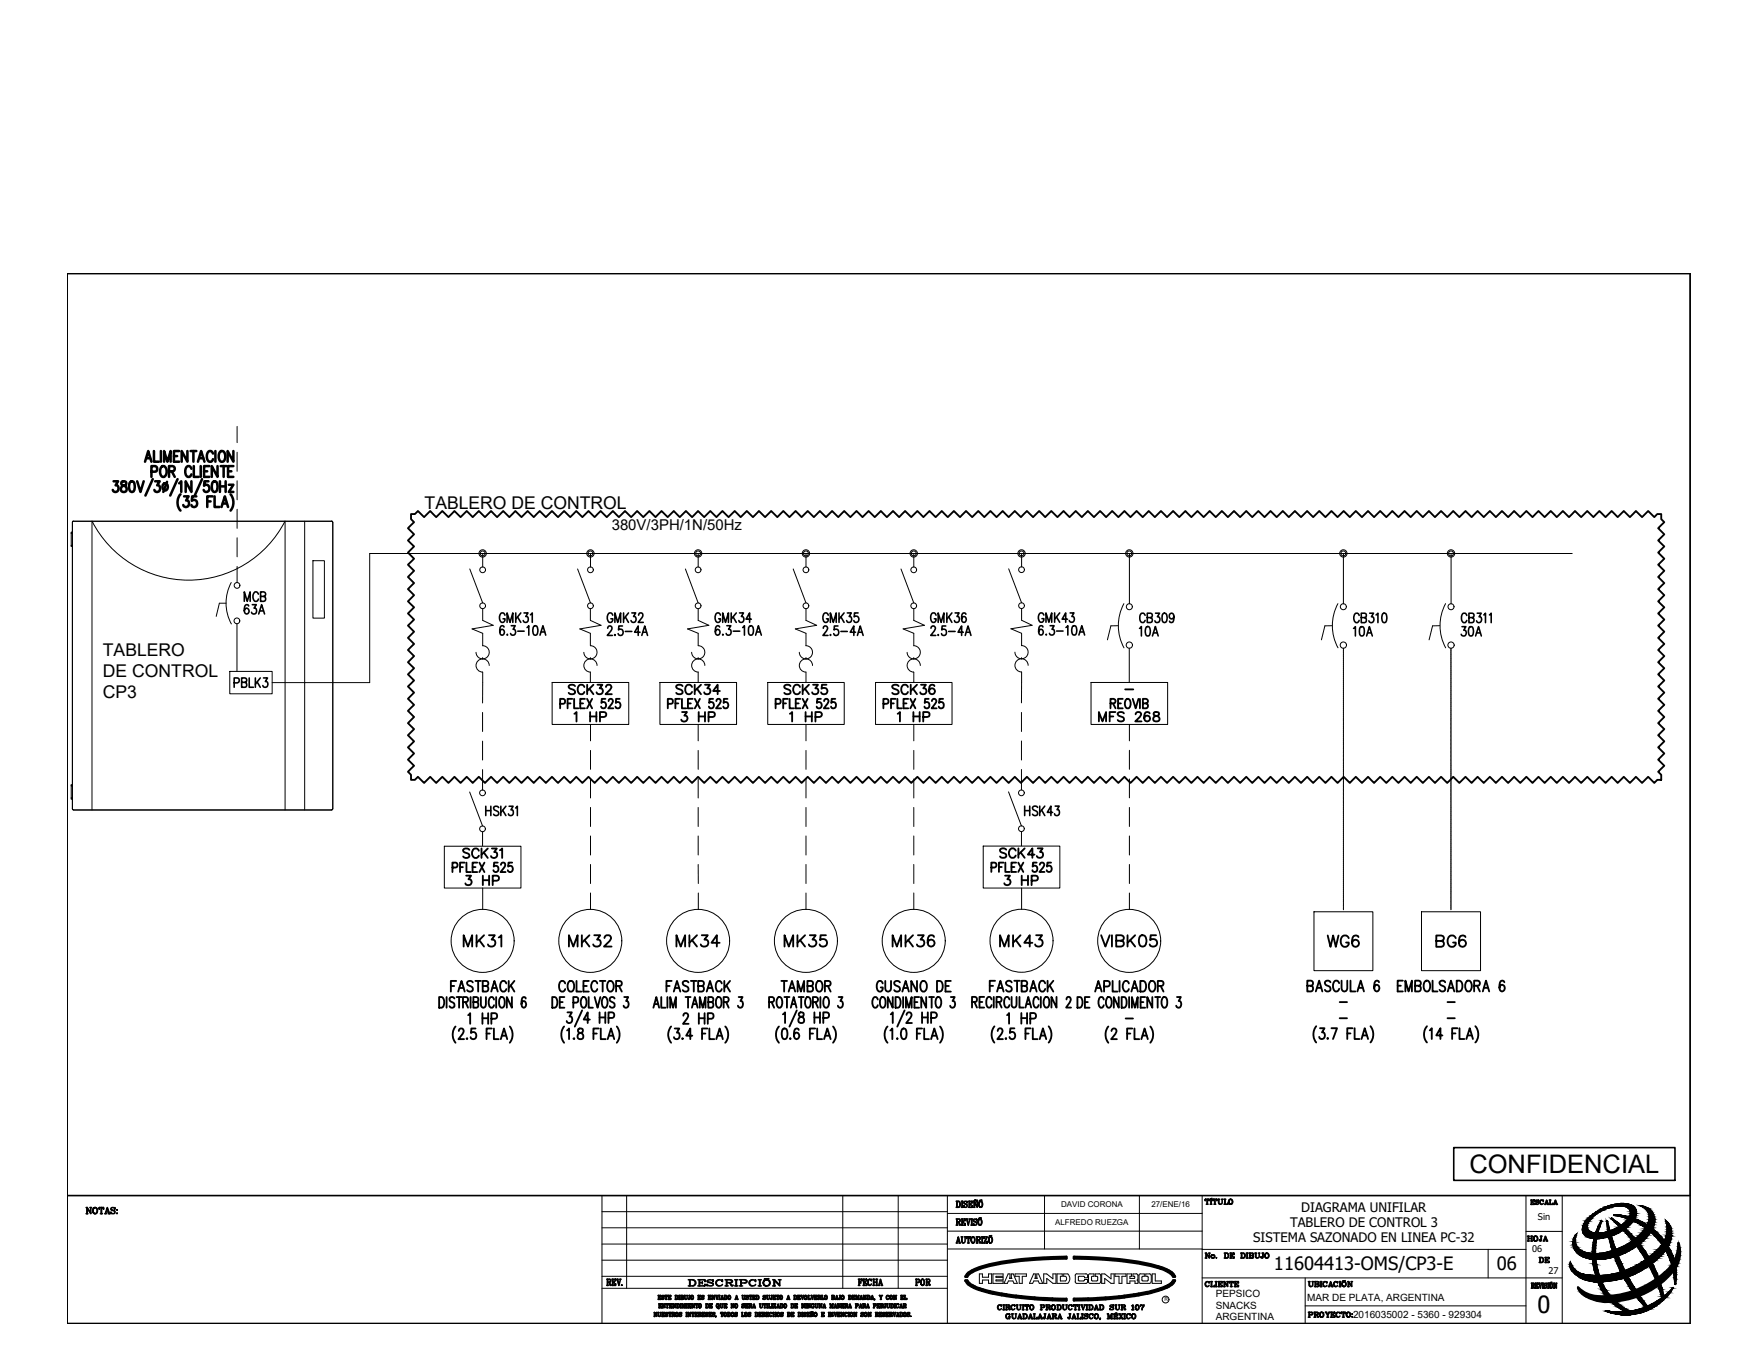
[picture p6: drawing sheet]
<svg xmlns="http://www.w3.org/2000/svg" width="279mm" height="216mm" viewBox="0 0 279 216" stroke-linecap="round" stroke-linejoin="round" font-family="sans-serif">
<defs><g id="words">
<g font-size="4.9">
<text x="72.7" y="151.7">MK31</text>
<text x="89.6" y="151.7">MK32</text>
<text x="106.5" y="151.7">MK34</text>
<text x="123.8" y="151.7">MK35</text>
<text x="140.8" y="151.7">MK36</text>
<text x="158" y="151.7">MK43</text>
<text x="173.9" y="151.7">VIBK05</text>
<text x="209.9" y="151.7">WG6</text>
<text x="227.2" y="151.7">BG6</text>
<text x="107.6" y="164">2 HP</text>
</g>
<g font-size="4.4">
<text x="37.7" y="96.7">MCB</text>
<text x="112.5" y="100.2">GMK34</text>
<text x="180.3" y="102.3">10A</text>
<text x="214.1" y="102.3">10A</text>
<text x="231.1" y="102.3">30A</text>
<text x="89.6" y="111.5">SCK32</text>
<text x="106.5" y="111.5">SCK34</text>
<text x="123.8" y="111.5">SCK35</text>
<text x="140.8" y="111.5">SCK36</text>
<text x="90.3" y="115.7">1 HP</text>
<text x="107.2" y="115.7">3 HP</text>
<text x="124.5" y="115.7">1 HP</text>
<text x="141.8" y="115.7">1 HP</text>
<text x="173.6" y="115.7">MFS 268</text>
<text x="72.7" y="137.6">SCK31</text>
<text x="158" y="137.6">SCK43</text>
<text x="73" y="141.8">3 HP</text>
<text x="158.8" y="141.8">3 HP</text>
<text x="159.1" y="163.7">1 HP</text>
</g>
<text font-size="4.1" x="233.4" y="186.4">CONFIDENCIAL</text>
<text font-size="3.8" x="244.2" y="208.6">0</text>
<g font-size="3.5">
<text x="241.7" y="198.3">HOJA</text>
<text x="243.8" y="201.8">DE</text>
<text x="144.6" y="205.3">POR</text>
</g>
<g font-size="2.9">
<text x="202.4" y="201.8">11604413-OMS/CP3-E</text>
<text x="237.8" y="201.8">06</text>
</g>
<g font-size="2.8">
<text x="67.4" y="80.9">TABLERO DE CONTROL</text>
<text x="16.3" y="107.5">DE CONTROL</text>
<text x="16.3" y="104.2">TABLERO</text>
<text x="16.3" y="110.9">CP3</text>
</g>
<g font-size="2.6">
<text x="177.8" y="110.8">-</text>
<text x="212" y="160.5">-</text>
<text x="229" y="160.5">-</text>
<text x="177.8" y="163">-</text>
<text x="212" y="163">-</text>
<text x="229" y="163">-</text>
</g>
<text font-size="2.4" x="97.2" y="84.2">380V/3PH/1N/50Hz</text>
<g font-size="2.1">
<text x="199.1" y="197.3">SISTEMA SAZONADO EN LINEA PC-32</text>
<text x="204.9" y="195">TABLERO DE CONTROL 3</text>
<text x="206.7" y="192.6">DIAGRAMA UNIFILAR</text>
</g>
<g font-size="1.6">
<text x="193.1" y="206">PEPSICO</text>
<text x="193.1" y="207.9">SNACKS</text>
<text x="193.1" y="209.7">ARGENTINA</text>
<text x="207.7" y="206.7">MAR DE PLATA, ARGENTINA</text>
<text x="214.9" y="209.4">2016035002 - 5360 - 929304</text>
</g>
<g font-size="1.5">
<text x="244.3" y="193.8">Sin</text>
<text x="243.4" y="198.9">06</text>
<text x="246" y="202.4">27</text>
</g>
<g font-size="1.3">
<text x="168.5" y="191.8">DAVID CORONA</text>
<text x="182.9" y="191.8">27/ENE/16</text>
<text x="167.6" y="194.6">ALFREDO RUEZGA</text>
</g>
<text font-size=".9" x="185" y="206.8">R</text>
</g></defs>
<!-- layer: 0 -->
<g fill="none" stroke="#000" stroke-width=".16">
<path d="M10.7 43.5h257.8v146.4h-257.8zM37.7 67.7v2.6M37.7 71.8v3.1M37.7 76.4v3M11.3 86.6h.2M11.3 84.7h.2M11.4 84.5v.2M11.4 86.6v.2M11.5 84.5h-.2v2.3h.2M11.5 82.8h41.3v45.8h-41.3zM35.9 95.8h-1.1l-.5 2.1M36.7 92.5a6.9 6.9 0 0 0 0 6.6"/>
<path d="M37.6 99.1v7.6M37.7 80.9v3M37.7 85.4v3.1M37.7 90v2.6M48.4 82.8v45.9M49.7 89.1h1.8v9.1h-1.8zM74.6 90.4l2.1 5.4M76.7 87.9v2.2M76.7 96.7v1.9l1.6 .7-3.3 .6 1.7 .7v2M91.7 90.4l2.1 5.4M93.8 96.7v1.9l1.7 .7-3.4 .6 1.7 .7v2a1.05 1.05 0 0 1 1 1 1.05 1.05 0 0 1-1 1.1 1.05 1.05 0 0 1-1.1-1.1M93.8 87.9v2.2"/>
<path d="M108.9 90.4l2 5.4M110.9 96.7v1.9l1.7 .7-3.4 .6 1.7 .7v2a1.05 1.05 0 0 1 1.1 1 1.05 1.05 0 0 1-1.1 1.1 1.05 1.05 0 0 1-1-1.1M110.9 87.9v2.2M126 90.4l2 5.4M128 87.9v2.2M128 96.7v1.9l1.7 .7-3.4 .6 1.7 .7v2M143.1 90.4l2 5.4M145.1 96.7v1.9l1.7 .7-3.3 .6 1.6 .7v2a1.05 1.05 0 0 1 1.1 1 1.05 1.05 0 0 1-1.1 1.1 1.05 1.05 0 0 1-1-1.1M145.1 87.9v2.2M160.2 90.4l2.1 5.4M162.3 96.7v1.8l1.6 .8-3.3 .6 1.7 .7v2a1.05 1.05 0 0 1 1 1 1.05 1.05 0 0 1-1 1.1 1.05 1.05 0 0 1-1.1-1.1M162.3 87.9v2.2"/>
<path d="M177.6 99.4h-1.1l-.6 2.2M178.5 95.9a7.4 7.4 0 0 0 0 7M179.4 87.9v8M211.6 99.4h-1.2l-.5 2.2M212.5 95.9a7.4 7.4 0 0 0 0 7M213.4 87.9v8M228.7 99.4h-1.2l-.5 2.2M229.6 95.9a7.4 7.4 0 0 0 0 7M230.5 87.9v8M249.7 87.9h-191v20.5h-15.5M36.5 106.7h6.7v3.5h-6.7zM76.7 104.7h.1"/>
<path d="M76.7 113.2v3M76.7 117.7v3M76.7 102.6a1.05 1.05 0 0 1 1 1 1.05 1.05 0 0 1-1 1.1 1.05 1.05 0 0 1-1.1-1.1M76.7 106.8v4.9M77.7 105.7a1.05 1.05 0 0 0-1-1 1.05 1.05 0 0 0-1.1 1 1.05 1.05 0 0 0 1.1 1.1M87.7 108.4h12.2v6.7h-12.2zM93.8 104.7h.1M93.8 115.1v2.6M93.8 119.2v3M94.8 105.7a1.05 1.05 0 0 0-1-1 1.05 1.05 0 0 0-1.1 1 1.05 1.05 0 0 0 1.1 1.1M104.8 108.4h12.2v6.7h-12.2zM110.9 104.7h.1"/>
<path d="M110.9 115.1v2.6M110.9 119.2v3M112 105.7a1.05 1.05 0 0 0-1.1-1 1.05 1.05 0 0 0-1 1 1.05 1.05 0 0 0 1 1.1M121.9 108.4h12.2v6.7h-12.2zM128 102.6a1.05 1.05 0 0 1 1.1 1 1.05 1.05 0 0 1-1.1 1.1 1.05 1.05 0 0 1-1-1.1M128 104.7h.1M128 115.1v2.6M128 119.2v3M129.1 105.7a1.05 1.05 0 0 0-1.1-1 1.05 1.05 0 0 0-1 1 1.05 1.05 0 0 0 1 1.1M139.1 108.4h12.1v6.7h-12.1zM145.1 104.7h.1M145.1 115.1v2.6"/>
<path d="M145.1 119.2v3M146.2 105.7a1.05 1.05 0 0 0-1.1-1 1.05 1.05 0 0 0-1 1 1.05 1.05 0 0 0 1 1.1M162.2 113.2v3M162.2 117.7v3M162.3 104.7h.1M163.3 105.7a1.05 1.05 0 0 0-1-1 1.05 1.05 0 0 0-1.1 1 1.05 1.05 0 0 0 1.1 1.1l-.1 4.9M173.3 108.4h12.2v6.7h-12.2zM179.4 103v5.4M179.4 115.1v2.6M179.4 119.2v3M213.4 103.9v.2M213.4 104.1v.3"/>
<path d="M213.4 104.4v.1M213.4 104.5v.2M213.4 104.8v.2M213.4 105.1h.1M213.4 105.1v.3M213.4 105.4v.2M213.4 105.7h.1M213.4 105.8v.2M213.4 106.1v.2M213.4 106.3v.1M213.4 106.4v.2M213.4 106.7v.2"/>
<path d="M213.4 107h.1M213.4 107v.3M213.4 107.3v.1M213.4 107.4v.2M213.4 107.7v.2M213.4 108h.1M213.4 108v.3M213.4 108.3v.2M213.4 108.6h.1M213.4 108.7v.2M213.4 109v.2M213.4 109.2v.1"/>
<path d="M213.4 109.3v.2M213.4 109.6v.2M213.4 109.9h.1M213.4 109.9v.3M213.4 110.2v.3M213.4 110.5h.1M213.4 110.6v.2M213.4 110.9v.2M213.4 111.1v.1M213.4 111.2v.2M213.4 111.5v.2M213.4 111.8h.1"/>
<path d="M213.4 111.9v.2M213.4 112.1v.3M213.4 112.4h.1M213.4 112.5v.2M213.4 112.8v.2M213.4 113v.1M213.4 113.1v.3M213.4 113.4v.2M213.4 113.7h.1M213.4 113.8v.2M213.4 114v.3M213.4 114.4v.2"/>
<path d="M213.4 114.7h.1M213.4 114.8v.2M213.4 115v.3M213.4 115.3h.1M213.4 115.4v.2M213.4 115.7v.2M213.4 115.9v.1M213.4 116v.3M213.4 116.3v.2M213.4 116.6h.1M213.4 116.7v.2M213.4 116.9v.3"/>
<path d="M213.4 117.2h.1M213.4 117.3v.2M213.4 117.6v.2M213.4 117.8v.1M213.4 117.9v.3M213.4 118.2v.2M213.4 118.5h.1M213.4 118.6v.2M213.4 118.8v.3M213.4 119.1v.1M213.4 119.2v.2M213.4 119.5v.2"/>
<path d="M213.4 119.7v.1M213.4 119.8v.3M230.5 103.9v.2M230.5 104.1v.3M230.5 104.4v.1M230.5 104.5v.2M230.5 104.8v.2M230.5 105.1h.1M230.5 105.1v.3M230.5 105.4v.2M230.5 105.7h.1M230.5 105.8v.2"/>
<path d="M230.5 106.1v.2M230.5 106.3v.1M230.5 106.4v.2M230.5 106.7v.2M230.5 107h.1M230.5 107v.3M230.5 107.3v.1M230.5 107.4v.2M230.5 107.7v.2M230.5 108h.1M230.5 108v.3M230.5 108.3v.2"/>
<path d="M230.5 108.6h.1M230.5 108.7v.2M230.5 109v.2M230.5 109.2v.1M230.5 109.3v.2M230.5 109.6v.2M230.5 109.9h.1M230.5 109.9v.3M230.5 110.2v.3M230.5 110.5h.1M230.5 110.6v.2M230.5 110.9v.2"/>
<path d="M230.5 111.1v.1M230.5 111.2v.2M230.5 111.5v.2M230.5 111.8h.1M230.5 111.9v.2M230.5 112.1v.3M230.5 112.4h.1M230.5 112.5v.2M230.5 112.8v.2M230.5 113v.1M230.5 113.1v.3M230.5 113.4v.2"/>
<path d="M230.5 113.7h.1M230.5 113.8v.2M230.5 114v.3M230.5 114.4v.2M230.5 114.7h.1M230.5 114.8v.2M230.5 115v.3M230.5 115.3h.1M230.5 115.4v.2M230.5 115.7v.2M230.5 115.9v.1M230.5 116v.3"/>
<path d="M230.5 116.3v.2M230.5 116.6h.1M230.5 116.7v.2M230.5 116.9v.3M230.5 117.2h.1M230.5 117.3v.2M230.5 117.6v.2M230.5 117.8v.1M230.5 117.9v.3M230.5 118.2v.2M230.5 118.5h.1M230.5 118.6v.2"/>
<path d="M230.5 118.8v.3M230.5 119.1v.1M230.5 119.2v.2M230.5 119.5v.2M230.5 119.7v.1M230.5 119.8v.3M11.3 124.8h.2M11.4 124.7v.1M11.4 126.8v.1M11.5 124.7h-.2v2.1h.2M11.5 126.8h-.2v.1h.2M14.6 128.7v-45.9a17.2 17.2 0 0 0 30.7 0v45.9"/>
<path d="M70.6 134.4h12.1v6.7h-12.1zM74.6 125.8l2.1 5.4M76.7 122.3v3.2M76.7 132.1v2.3M93.8 123.7v3.1M93.8 128.3v3M93.8 132.8v3M93.8 137.3v3.1M110.9 123.7v3.1M110.9 128.3v3M110.9 132.8v3M110.9 137.3v3.1"/>
<path d="M128 123.7v3.1M128 128.3v3M128 132.8v3M128 137.3v3.1M145.1 123.7v3.1M145.1 128.3v3M145.1 132.8v3M145.1 137.3v3.1M156.2 134.4h12.1v6.7h-12.1zM160.2 125.8l2 5.4M162.2 122.2v3.3M162.2 132.1v2.3"/>
<path d="M179.4 123.7v3.1M179.4 128.3v3M179.4 132.8v3M179.4 137.3v3.1M213.4 120.1v.2M213.4 120.4h.1M213.4 120.5v.2M213.4 120.7v.3M213.4 121v.1M213.4 121.1v.2M213.4 121.4h.1M213.4 121.5v.2"/>
<path d="M213.4 121.7v.3M213.4 122v.1M213.4 122.1v.2M213.4 122.4v.2M213.4 122.6v.1M213.4 122.7v.3M213.4 123v.2M213.4 123.3h.1M213.4 123.4v.2M213.4 123.6v.3M213.4 123.9v.1M213.4 124v.2"/>
<path d="M213.4 124.3v.2M213.4 124.6h.1M213.4 124.6v.3M213.4 124.9v.2M213.4 125.2h.1M213.4 125.3v.2M213.4 125.5v.3M213.4 125.8v.1M213.4 125.9v.2M213.4 126.2v.2M213.4 126.5h.1M213.4 126.5v.3"/>
<path d="M213.4 126.8v.2M213.4 127.1h.1M213.4 127.2v.2M213.4 127.5v.2M213.4 127.7v.1M213.4 127.8v.2M213.4 128.1h.1M213.4 128.2v.2M213.4 128.4v.3M213.4 128.7v.1M213.4 128.8v.2M213.4 129.1v.2"/>
<path d="M213.4 129.4h.1M213.4 129.4v.3M213.4 129.7v.2M213.4 130h.1M213.4 130.1v.2M213.4 130.4v.2M213.4 130.6v.1M213.4 130.7v.2M213.4 131v.2M213.4 131.3h.1M213.4 131.3v.3M213.4 131.6v.3"/>
<path d="M213.4 131.9h.1M213.4 132v.2M213.4 132.3v.2M213.4 132.5v.1M213.4 132.6v.2M213.4 132.9v.2M213.4 133.2h.1M213.4 133.3v.2M213.4 133.5v.3M213.4 133.8h.1M213.4 133.9v.2M213.4 134.2v.2"/>
<path d="M213.4 134.4v.1M213.4 134.5v.3M213.4 134.8v.3M213.4 135.2v.2M213.4 135.4v.1M213.4 135.5v.2M213.4 135.8v.2M213.4 136.1h.1M213.4 136.2v.2M213.4 136.4v.3M213.4 136.7h.1M213.4 136.8v.2"/>
<path d="M213.4 137.1v.2M213.4 137.3v.1M213.4 137.4v.3M213.4 137.7v.2M213.4 138h.1M213.4 138.1v.2M213.4 138.3v.3M213.4 138.6h.1M213.4 138.7v.2M213.4 139v.2M213.4 139.2v.1M213.4 139.3v.3"/>
<path d="M213.4 139.6v.2M213.4 139.9h.1M213.4 140v.2M230.5 120.1v.2M230.5 120.4h.1M230.5 120.5v.2M230.5 120.7v.3M230.5 121v.1M230.5 121.1v.2M230.5 121.4h.1M230.5 121.5v.2M230.5 121.7v.3"/>
<path d="M230.5 122v.1M230.5 122.1v.2M230.5 122.4v.2M230.5 122.6v.1M230.5 122.7v.3M230.5 123v.2M230.5 123.3h.1M230.5 123.4v.2M230.5 123.6v.3M230.5 123.9v.1M230.5 124v.2M230.5 124.3v.2"/>
<path d="M230.5 124.6h.1M230.5 124.6v.3M230.5 124.9v.2M230.5 125.2h.1M230.5 125.3v.2M230.5 125.5v.3M230.5 125.8v.1M230.5 125.9v.2M230.5 126.2v.2M230.5 126.5h.1M230.5 126.5v.3M230.5 126.8v.2"/>
<path d="M230.5 127.1h.1M230.5 127.2v.2M230.5 127.5v.2M230.5 127.7v.1M230.5 127.8v.2M230.5 128.1h.1M230.5 128.2v.2M230.5 128.4v.3M230.5 128.7v.1M230.5 128.8v.2M230.5 129.1v.2M230.5 129.4h.1"/>
<path d="M230.5 129.4v.3M230.5 129.7v.2M230.5 130h.1M230.5 130.1v.2M230.5 130.4v.2M230.5 130.6v.1M230.5 130.7v.2M230.5 131v.2M230.5 131.3h.1M230.5 131.3v.3M230.5 131.6v.3M230.5 131.9h.1"/>
<path d="M230.5 132v.2M230.5 132.3v.2M230.5 132.5v.1M230.5 132.6v.2M230.5 132.9v.2M230.5 133.2h.1M230.5 133.3v.2M230.5 133.5v.3M230.5 133.8h.1M230.5 133.9v.2M230.5 134.2v.2M230.5 134.4v.1"/>
<path d="M230.5 134.5v.3M230.5 134.8v.3M230.5 135.2v.2M230.5 135.4v.1M230.5 135.5v.2M230.5 135.8v.2M230.5 136.1h.1M230.5 136.2v.2M230.5 136.4v.3M230.5 136.7h.1M230.5 136.8v.2M230.5 137.1v.2"/>
<path d="M230.5 137.3v.1M230.5 137.4v.3M230.5 137.7v.2M230.5 138h.1M230.5 138.1v.2M230.5 138.3v.3M230.5 138.6h.1M230.5 138.7v.2M230.5 139v.2M230.5 139.2v.1M230.5 139.3v.3M230.5 139.6v.2"/>
<path d="M230.5 139.9h.1M230.5 140v.2M76.7 141.1v3.4M93.8 141.9v2.6M110.9 141.9v2.6M128 141.9v2.6M145.1 141.9v2.6M162.3 141.1v3.4M179.4 141.9v2.6M208.7 144.9h9.4v9.3h-9.4zM213.4 140.2v.3M213.4 140.5v.1"/>
<path d="M213.4 140.6v.2M213.4 140.9v.2M213.4 141.1v.1M213.4 141.2v.3M213.4 141.5v.2M213.4 141.8h.1M213.4 141.9v.2M213.4 142.1v.1M213.4 142.2v.3M213.4 142.5v.2M213.4 142.8h.1M213.4 142.9v.2"/>
<path d="M213.4 143.1v.3M213.4 143.4v.1M213.4 143.5v.2M213.4 143.8v.2M213.4 144v.1M213.4 144.1v.3M213.4 144.4v.1M225.8 144.9h9.4v9.3h-9.4zM230.5 140.2v.3M230.5 140.5v.1M230.5 140.6v.2M230.5 140.9v.2"/>
<path d="M230.5 141.1v.1M230.5 141.2v.3M230.5 141.5v.2M230.5 141.8h.1M230.5 141.9v.2M230.5 142.1v.1M230.5 142.2v.3M230.5 142.5v.2M230.5 142.8h.1M230.5 142.9v.2M230.5 143.1v.3M230.5 143.4v.1"/>
<path d="M230.5 143.5v.2M230.5 143.8v.2M230.5 144v.1M230.5 144.1v.3M230.5 144.4v.1M95.6 195.1h54.9M95.6 192.5h54.9M95.6 197.6h54.9M95.6 189.9v20.4M99.5 189.9v14.8M133.9 189.9v14.8M142.7 189.9v14.8"/>
<path d="M150.5 189.9v20.4M150.5 195.6h40.5M150.5 192.8h40.5M150.5 198.4h40.5M165.9 189.9v8.5M181 189.9v8.5M191 198.5h51.4M191 189.9v20.4M236.4 198.5v4.5M242.4 189.9v20.4M242.4 195.6h5.7M248.1 189.9v20.4"/>
<path d="M250.5 196a2.25 2.25 0 0 0-.7 1.7M252.6 193.2a7.6 7.6 0 0 1 6.2-1.9 1.47 1.47 0 0 1 1.1 1.1 1.47 1.47 0 0 1-.4 1.5 7.5 7.5 0 0 1-7.2 2.7 1.44 1.44 0 0 1-.7-2.3zM252.9 193.4a6.2 6.2 0 0 1 5.4-1.7 1.03 1.03 0 0 1 .4 1.7 6.2 6.2 0 0 1-5.9 2.4 1.14 1.14 0 0 1-.2-2.1zM255.2 194a23 23 0 0 0 6.1 13.7M255.3 194l-.1-.1v.1M255.4 194a33.4 33.4 0 0 0 6.3 13.5l1.4-.7 .9-.7a25.7 25.7 0 0 0-8.1-12.5 18.8 18.8 0 0 1 8.4 12.3l1.3-1.3M256.5 193a10.1 10.1 0 0 1 9.8 9.1l-.1 1.8-.1 .1-.1-.1M256.5 193h-.1a11.3 11.3 0 0 1 9.6 10.9M260.5 191.5a2.51 2.51 0 0 1 2.2 1.6 2.51 2.51 0 0 1-.5 2.6 10.6 10.6 0 0 1-10.2 4.2 2.74 2.74 0 0 1-2.2-2.2M260.5 191.5a1.98 1.98 0 0 1 1.1 3 10.1 10.1 0 0 1-9.3 4.6 2.07 2.07 0 0 1-1.8-3.1M264.5 198.8a13.7 13.7 0 0 1-12.1 4.7 5.1 5.1 0 0 1-2.7-1.5M264.5 193.8a4.2 4.2 0 0 1-1.2 4.7 14.2 14.2 0 0 1-6.9 3.8"/>
<path d="M264.5 193.8a3.4 3.4 0 0 1 .3 4.5l-.3 .5M95.6 200.2h54.9M95.6 204.7h54.9M95.6 202.8h54.9M155.6 202.4h.4v.5h1v-.5h.5v1.5h-.5v-.5h-1v.5h-.4zM157.7 202.4h1.6v.4h-1.1v.1h1.1v.4h-1.1v.2h1.1v.4h-1.6zM160.1 202.4h.3l-.1 .7h.4l-.1-.7h.3l.7 1.5h-.5l-.2-.4h-.7l-.2 .4h-.5zM161.2 202.4h1.8v.4h-.6v1.1h-.5v-1.1h-.7zM164.2 202.4h.3l-.1 .7h.3v-.7h.3l.6 1.5h-.5l-.2-.4h-.7l-.2 .4h-.5zM165.8 202.4h.5l.9 .8v-.8h.5v1.5h-.5l-.9-.8v.8h-.5zM167.9 202.4h.8v.4h-.3v.7h.9a.49 .49 0 0 0 0-.7h-.3v-.4h.6a1.03 1.03 0 0 1 0 1.5h-1.7zM171 202.4l-.2 .1v1.1l.2 .3"/>
<path d="M171.1 202.4h1.5l.1 .6h-.4l-.2-.2h-.7M171.4 202.8h-.1v.5l.1 .2M171.4 203.5h.7M172.1 203.5l.2-.2h.4l-.1 .5-1.5 .1M172.9 202.6l.1-.2h.8v.4h-.4v.5l.1 .2M172.9 203.6l.2 .3h1.5M172.9 202.6v1M173.5 203.5h.7M174.2 202.8l.2 .1v.4l-.2 .2M174.6 202.4l.2 .2v1l-.2 .3M174.6 202.4h-.6v.4h.2M175 202.4h.5l1 .8v-.8h.5v1.5h-.5l-1-.8v.8h-.5z"/>
<path d="M177.1 202.4h1.7v.4h-.6v1.1h-.5v-1.1h-.6zM180.2 203.1v-.3h-.2v-.4h.6l.1 .2v.6l-.1 .2 .1 .1M180.2 203.1h-.7v-.3h.2v-.4h-.7v1.5h.5v-.4h.8v.4h.4v-.4M180.9 203.6l.3 .3h1.4l.2-.3M180.9 202.6l.1-.2h.8v.4h-.3l-.1 .1v.4l.1 .2M180.9 202.6v1M181.5 203.5h.8M182.2 202.8l.2 .1v.4l-.2 .2M182.8 202.6l-.1-.2h-.7v.4h.3M182.9 202.6v1M183 202.4h.5v1.1h1v.4h-1.5zM191 203h57.1"/>
<path d="M207.3 203v7.3M207.3 207.5h35.1M249.7 202a1.48 1.48 0 0 1-.3-1.6 2.8 2.8 0 0 0 2.3 2.1M256.4 202.4l-2 .2-2.7-.1M261.3 207.7l-2.4 .6a9.4 9.4 0 0 1-5.3-7.3 12.4 12.4 0 0 1 .8-7 10.7 10.7 0 0 0-.4 10.3 8.5 8.5 0 0 0 4.3 4.1h-1.6l-1.7-.2v.1M265.6 204.6h.1a8.7 8.7 0 0 1-10.7 3.7"/>
<circle cx="37.6" cy="98.6" r=".46"/>
<circle cx="76.7" cy="90.5" r=".46"/>
<circle cx="76.7" cy="96.2" r=".46"/>
<circle cx="76.7" cy="87.9" r=".58"/>
<circle cx="76.7" cy="87.9" r=".39"/>
<circle cx="93.8" cy="96.2" r=".46"/>
<circle cx="93.8" cy="90.5" r=".46"/>
<circle cx="93.8" cy="87.9" r=".58"/>
<circle cx="93.8" cy="87.9" r=".39"/>
<circle cx="110.9" cy="96.2" r=".46"/>
<circle cx="110.9" cy="90.5" r=".46"/>
<circle cx="110.9" cy="87.9" r=".58"/>
<circle cx="110.9" cy="87.9" r=".39"/>
<circle cx="128" cy="90.5" r=".46"/>
<circle cx="128" cy="96.2" r=".46"/>
<circle cx="128" cy="87.9" r=".58"/>
<circle cx="128" cy="87.9" r=".39"/>
<circle cx="145.1" cy="90.5" r=".46"/>
<circle cx="145.1" cy="96.2" r=".46"/>
<circle cx="145.1" cy="87.9" r=".58"/>
<circle cx="145.1" cy="87.9" r=".39"/>
<circle cx="162.3" cy="96.2" r=".46"/>
<circle cx="162.3" cy="90.5" r=".46"/>
<circle cx="162.3" cy="87.9" r=".58"/>
<circle cx="162.3" cy="87.9" r=".39"/>
<circle cx="179.4" cy="96.4" r=".48"/>
<circle cx="179.4" cy="87.9" r=".58"/>
<circle cx="179.4" cy="87.9" r=".39"/>
<circle cx="213.4" cy="96.4" r=".48"/>
<circle cx="213.4" cy="87.9" r=".39"/>
<circle cx="213.4" cy="87.9" r=".58"/>
<circle cx="230.5" cy="96.4" r=".48"/>
<circle cx="230.5" cy="87.9" r=".58"/>
<circle cx="230.5" cy="87.9" r=".39"/>
<circle cx="76.6" cy="131.7" r=".46"/>
<circle cx="76.6" cy="126" r=".46"/>
<circle cx="162.2" cy="131.7" r=".46"/>
<circle cx="162.2" cy="126" r=".46"/>
<circle cx="76.7" cy="149.5" r="5"/>
<circle cx="93.8" cy="149.5" r="5"/>
<circle cx="110.9" cy="149.5" r="5"/>
<circle cx="128" cy="149.5" r="5"/>
<circle cx="145.1" cy="149.5" r="5"/>
<circle cx="162.3" cy="149.5" r="5"/>
<circle cx="179.4" cy="149.5" r="5"/>
<circle cx="185.1" cy="206.5" r=".54"/>
</g>
<!-- layer: Texto -->
<g fill="none" stroke="#000" stroke-width=".4">
<path d="M18 76.5h.8l-.4 .6a.51 .51 0 0 1 .4 .8 .51 .51 0 0 1-.9-.1M19.3 76.5a.37 .37 0 0 0 .2 .6 .54 .54 0 0 1 .6 .5 .54 .54 0 0 1-.6 .6 .56 .56 0 0 1-.3-.7 .56 .56 0 0 1 .7-.4 .37 .37 0 0 0 .1-.6h-.2zM20.7 76.5h.3a.82 .82 0 0 1 .4 .9l-.2 .7-.3 .1a1.2 1.2 0 0 1-.2-1.7zM21.8 76.5l.5 1.7 .5-1.7M23 73.3l.5-1.6 .6 1.6M23.2 72.8h.7M24.1 74.9h.5a.46 .46 0 0 0 .4-.4 .46 .46 0 0 0-.4-.5h-.5v1.8M24.3 76.1l-1.2 2.6M24.5 71.7v1.6h.7M24.6 76.5h.8l-.4 .6a.51 .51 0 0 1 .4 .8 .51 .51 0 0 1-.9-.1M25.6 71.7v1.6M25.7 74.1l.1-.1a.84 .84 0 0 1 .6 1.4 .46 .46 0 0 1-.5 .4 .46 .46 0 0 1-.4-.4l-.1-.7z"/>
<path d="M26 76.9a.37 .37 0 0 1 .6 .1 .53 .53 0 0 1 0 .6 .53 .53 0 0 1-.6 .2 .7 .7 0 0 1 0-.9zM26.1 73.3v-1.6l.5 1.6 .5-1.6v1.6M26.5 76.5l-.6 1.7M26.8 74.9h.6a.42 .42 0 0 0 .4-.4 .42 .42 0 0 0-.4-.5h-.6v1.8M27.3 74.9l.5 .9M27.6 72.5h.5M28.2 76.1l-1.2 2.6M28.5 71.7h-.9v1.6h.9M28.5 76.8l.3-.3v1.7M28.7 78.5a2 2 0 0 0 0 2.6M29.2 78.9h.8l-.4 .6a.5 .5 0 0 1 .4 .8 .5 .5 0 0 1-.9-.1M29.8 71.7v1.6l-.9-1.6v1.6"/>
<path d="M30.3 71.7h.9M30.4 74.5a.46 .46 0 0 0-.5-.5 .46 .46 0 0 0-.4 .5l-.1 .6a.5 .5 0 0 0 .4 .7 .5 .5 0 0 0 .6-.4M30.4 76.5v1.7l-.9-1.7v1.7M30.7 71.7v1.6M30.8 74v1.8h.8M31.2 78.9h-.7v.7a.53 .53 0 0 1 .7 0 .53 .53 0 0 1 0 .7 .53 .53 0 0 1-.7 .1l-.1-.2M31.4 73.3l.5-1.6 .6 1.6M31.6 72.8h.7M31.9 74v1.8M32.1 76.1l-1.2 2.6M32.4 74.9h.5M32.9 79.7h.6"/>
<path d="M33.1 76.5h-.6l-.1 .7a.52 .52 0 0 1 .7 0 .52 .52 0 0 1 0 .7 .52 .52 0 0 1-.7 .1l-.1-.2M33.3 74h-.9v1.8h.9M33.8 78.9h-.9v1.6M33.8 72.1a.5 .5 0 0 0-.6-.4 .5 .5 0 0 0-.3 .6v.4a.5 .5 0 0 0 .3 .6 .5 .5 0 0 0 .6-.4M33.8 76.5h.3a.8 .8 0 0 1 .5 .9l-.2 .7-.4 .1a.82 .82 0 0 1-.4-1zM34.1 78.9v1.6h.8M34.2 71.7v1.6M34.6 74v1.8l-1-1.8v1.8M34.9 76.5v1.7M34.9 77.3h.9M35 71.7h.1a.81 .81 0 0 1 .6 1.2 .5 .5 0 0 1-.6 .4 .5 .5 0 0 1-.4-.6l.1-.6zM35.1 74h.9"/>
<path d="M35.4 80h.6M35.5 74v1.8M35.8 76.5v1.7M36.2 74.9h.6M36.4 77h.7l-.7 1.2h.7M36.6 78.5a2.07 2.07 0 0 1 0 2.6M37.1 71.7v1.6l-.9-1.6v1.6M37.1 74h-.9v1.8h.9M35.2 80.5l.5-1.6 .5 1.6"/>
</g>
<g fill="none" stroke="#000" stroke-width=".25">
<path d="M80.1 99.6l-.1-.1-.3-.1a.99 .99 0 0 0 0 1.5 .44 .44 0 0 0 .4-.5 .44 .44 0 0 0-.5-.3l-.2 .3M80.2 97.7a.45 .45 0 0 0-.5-.3 .45 .45 0 0 0-.4 .5v.4a.45 .45 0 0 0 .5 .6 .45 .45 0 0 0 .4-.6h-.3M80.5 98.9v-1.5l.5 1.5 .5-1.5v1.5M81.2 99.4h.6l-.3 .6a.44 .44 0 0 1 .4 .7 .44 .44 0 0 1-.8-.1M81.9 97.4v1.5M82.2 98l.5 .9M82.7 97.4l-.8 1M83.2 97.4h.7l-.4 .5a.45 .45 0 0 1 .4 .7 .45 .45 0 0 1-.8 0M83.7 99.7l.3-.3v1.5M84.3 97.7l.2-.3v1.5M84.8 99.5l.3-.1a.99 .99 0 0 1 0 1.5h-.1a.88 .88 0 0 1-.3-1.2zM96.5 99.8l.3-.4h.2l.2 .3-.2 .5-.5 .8h.8"/>
<path d="M97.3 97.7a.45 .45 0 0 0-.5-.3 .45 .45 0 0 0-.3 .5v.4a.45 .45 0 0 0 .4 .6 .45 .45 0 0 0 .4-.6h-.3M97.7 98.9v-1.5l.4 1.5 .5-1.5v1.5M98.9 99.4h-.6l-.1 .7a.46 .46 0 0 1 .7 0 .46 .46 0 0 1 0 .7 .46 .46 0 0 1-.7 0v-.1M99 97.4v1.5M99.3 98l.5 .9M99.8 97.4l-.8 1M100.4 97.4h.6l-.4 .5a.44 .44 0 0 1 .4 .7 .44 .44 0 0 1-.8 0M101.4 97.7l.1-.2a.36 .36 0 0 1 .5-.1 .36 .36 0 0 1 .1 .5l-.7 1h.8M130.8 99.8l.2-.4h.2l.3 .3-.2 .5-.6 .8h.8M131.6 97.7a.39 .39 0 0 0-.7-.3 1.01 1.01 0 0 0 .1 1.5 .44 .44 0 0 0 .6-.6h-.3M131.9 98.9v-1.5l.5 1.5 .4-1.5v1.5M133.1 99.4h-.6v.7a.46 .46 0 0 1 .6 0 .46 .46 0 0 1 0 .7 .46 .46 0 0 1-.6 0l-.1-.1"/>
<path d="M133.3 97.4v1.5M133.6 98l.5 .9M134.1 97.4l-.8 1M134.6 97.4h.6l-.3 .5a.44 .44 0 0 1 .3 .7 .44 .44 0 0 1-.7 0M136.3 97.4h-.6v.6a.46 .46 0 0 1 .6 .1 .46 .46 0 0 1 0 .6 .46 .46 0 0 1-.6 0l-.1-.1M147.9 99.8l.2-.4h.2l.3 .3-.2 .5-.6 .8h.8M148.7 97.7a.4 .4 0 0 0-.7-.3 1.03 1.03 0 0 0 .2 1.5 .44 .44 0 0 0 .5-.6h-.3M149 98.9v-1.5l.5 1.5 .4-1.5v1.5M150.2 99.4h-.5l-.1 .7a.46 .46 0 0 1 .6 0 .46 .46 0 0 1 0 .7 .46 .46 0 0 1-.6 0l-.1-.1M150.4 97.4v1.5M150.7 98l.5 .9M151.2 97.4l-.8 1"/>
<path d="M151.7 97.4h.6l-.3 .5a.44 .44 0 0 1 .4 .7 .44 .44 0 0 1-.8 0M153.4 97.6a.32 .32 0 0 0-.5-.2l-.1 .3a1.4 1.4 0 0 0 .1 1.1 .33 .33 0 0 0 .5-.1l.1-.3a.38 .38 0 0 0-.4-.5l-.3 .3-.1 .2M165.7 99.6a.32 .32 0 0 0-.6-.1l-.1 .2a.97 .97 0 0 0 .3 1.2 .44 .44 0 0 0 .4-.5 .44 .44 0 0 0-.6-.4l-.1 .4M165.8 97.7a.45 .45 0 0 0-.5-.3 .45 .45 0 0 0-.4 .5v.4a.45 .45 0 0 0 .5 .6 .45 .45 0 0 0 .4-.6h-.3M166.1 98.9v-1.5l.5 1.5 .5-1.5v1.5M166.8 99.4h.6l-.3 .6a.44 .44 0 0 1 .4 .6 .44 .44 0 0 1-.8 0M167.5 97.4v1.5M167.8 98l.5 .9M168.3 97.4l-.8 1M169.3 99.7l.3-.3v1.5M169.6 98.4h-.9l.6-1v1.5M170 97.4h.6l-.3 .5a.44 .44 0 0 1 .3 .7 .44 .44 0 0 1-.8 0"/>
<path d="M170.4 99.5l.3-.1a.88 .88 0 0 1 .3 1.2l-.1 .2-.3 .1a.88 .88 0 0 1-.3-1.2zM37.2 108.5h.5a.4 .4 0 0 0 .3-.4 .4 .4 0 0 0-.3-.4h-.5v1.5M38.4 108.4l.7-.1 .1-.2-.1-.3-.7-.1v1.5h.5a.41 .41 0 0 0 .3-.4 .41 .41 0 0 0-.3-.4M39.6 107.7v1.5h.7M40.6 107.7v1.5M40.8 108.3l.5 .9M41.3 107.7l-.7 1M41.9 107.7h.6l-.4 .6a.44 .44 0 0 1 .4 .6 .44 .44 0 0 1-.8 0M80.6 100.8h-.1h.1M82.2 100.3h1.1M85.8 100.9l.4-1.5 .5 1.5M85.9 100.4h.6"/>
<path d="M97.7 100.8l-.1 .1h.1M99.3 100.3h1.1M101.7 100.4h-.9l.6-1v1.6M101.9 101l.5-1.6 .5 1.6M102.1 100.4h.6M131.9 100.8v.1h.1M133.6 100.3h1M135.9 100.4h-.8l.5-1v1.6M136.2 101l.4-1.6 .5 1.6M136.4 100.4h.5M149 100.8v.2l.1-.1M150.7 100.3h1"/>
<path d="M153 100.4h-.8l.5-1v1.6M153.3 101l.5-1.6 .4 1.6M153.5 100.4h.6M166.2 100.8h-.1h.1M167.8 100.3h1.1M171.4 100.9l.4-1.5 .5 1.5M171.5 100.4h.6M77.2 128.1v1.5M77.2 128.8h.8M78 128.1v1.5M79.2 128.3a.4 .4 0 0 0-.5-.2 .4 .4 0 0 0-.2 .5l.6 .3a.41 .41 0 0 1-.1 .7 .41 .41 0 0 1-.6-.2M79.6 128.1v1.5"/>
<path d="M79.8 128.7l.6 .9M80.4 128.1l-.8 1M80.9 128.1h.6l-.3 .6a.44 .44 0 0 1 .3 .6 .44 .44 0 0 1-.7 0M81.9 128.4l.3-.3v1.5M162.8 128.8h.8M162.8 128.1v1.5M163.6 128.1v1.5M164.8 128.3a.4 .4 0 0 0-.5-.2 .4 .4 0 0 0-.2 .5l.5 .2a.41 .41 0 0 1 .2 .7 .41 .41 0 0 1-.7 0l-.1-.1M165.1 128.1v1.5M165.4 128.7l.6 .9M166 128.1l-.9 1M167.2 129.1h-.8l.5-1v1.5"/>
<path d="M167.6 128.1h.6l-.3 .5a.44 .44 0 0 1 .4 .7 .44 .44 0 0 1-.8 0M230.9 182.3h35.2v5.2h-35.2z"/>
</g>
<g fill="none" stroke="#000" stroke-width=".3">
<path d="M69.8 158.4h.4a1.06 1.06 0 0 1 0 1.7h-.4zM70.9 158.4v1.7M71.6 156.6h.5M72.2 158.6a.41 .41 0 0 0-.6-.2 .41 .41 0 0 0-.2 .6l.6 .3a.44 .44 0 0 1 .2 .5 .44 .44 0 0 1-.5 .3l-.3-.2M72.5 155.8h-.9v1.7M72.5 158.4h.8M72.8 157.5l.5-1.7 .5 1.7M72.9 158.4v1.7M73 157h.6M73.5 159.2l.7-.1 .1-.2-.1-.4-.7-.1v1.7M73.9 159.2l.4 .9M74.7 158.4v1.7"/>
<path d="M75.1 156.1a.46 .46 0 0 0-.6-.3 .46 .46 0 0 0-.2 .6l.6 .3a.42 .42 0 0 1 .2 .5 .42 .42 0 0 1-.3 .3h-.3l-.3-.2M75.2 159.2h.5a.43 .43 0 0 0 .3-.4 .43 .43 0 0 0-.3-.4h-.5v1.7h.5l.2-.2v-.5l-.2-.2M75.5 155.8h.9M76 155.8v1.7M76.4 158.4v1.5a.36 .36 0 0 0 .4 .2 .36 .36 0 0 0 .3-.2l.1-1.5M76.7 156.6h.5a.41 .41 0 0 0 .4-.4 .41 .41 0 0 0-.4-.4h-.5v1.7h.5a.46 .46 0 0 0 .4-.4 .46 .46 0 0 0-.4-.5M78 157.5l.5-1.7 .6 1.7M78.2 157h.7M78.5 158.8a.39 .39 0 0 0-.6-.3 1.23 1.23 0 0 0 .1 1.6 .44 .44 0 0 0 .5-.4M78.8 158.4v1.7M79.5 158.5l.1-.1a.72 .72 0 0 1 .6 1l-.1 .3a.4 .4 0 0 1-.4 .4 .4 .4 0 0 1-.4-.4v-.7zM80.4 156.2a.46 .46 0 0 0-.7-.3 1.14 1.14 0 0 0 .1 1.6 .49 .49 0 0 0 .6-.4"/>
<path d="M80.8 155.8v1.7M81.1 156.6l.6 .9M81.3 158.4v1.7l-.8-1.7v1.7M81.7 155.8l-.9 1.2M83.5 158.6v-.1l-.3-.1a1.13 1.13 0 0 0-.3 1.5l.1 .1a.5 .5 0 0 0 .6-.4 .5 .5 0 0 0-.4-.6 .43 .43 0 0 0-.4 .5M87.7 158.4h.4a1.06 1.06 0 0 1 0 1.7h-.4zM88.9 159.2h.5M89.6 158.4h-.7v1.7h.7M89.8 156.2a.46 .46 0 0 0-.7-.3 1.14 1.14 0 0 0 .1 1.6 .49 .49 0 0 0 .6-.4M90.4 155.9l.1-.1a.73 .73 0 0 1 .7 1.1l-.1 .2a.46 .46 0 0 1-.7 .3l-.2-.5v-.4zM91.1 159.3l.6-.1 .1-.2-.1-.5-.6-.1v1.7M91.6 155.8v1.7h.8"/>
<path d="M92.5 158.5l.1-.1a.71 .71 0 0 1 .6 1l-.1 .3a.39 .39 0 0 1-.6 .3l-.2-.6v-.4zM92.7 156.6h.5M93.5 158.4v1.7h.7M93.5 155.8h-.8v1.7h.8M94.5 158.4l.4 1.7 .5-1.7M94.9 156.2a.45 .45 0 0 0-.5-.4 .45 .45 0 0 0-.4 .4 1.07 1.07 0 0 0 .3 1.3 .48 .48 0 0 0 .6-.4M95.3 155.8h.9M95.7 155.8v1.7M95.8 158.5l.1-.1a.74 .74 0 0 1 .6 1l-.1 .3a.39 .39 0 0 1-.6 .3l-.2-.6v-.4zM96.7 155.9l.1-.1a.89 .89 0 0 1 .5 1.5l-.2 .2a.74 .74 0 0 1-.7-1zM97.6 158.6a.41 .41 0 0 0-.5-.2 .41 .41 0 0 0-.2 .6l.5 .3a.44 .44 0 0 1 .2 .5 .44 .44 0 0 1-.5 .3l-.3-.2M97.9 156.6h.5a.41 .41 0 0 0 .4-.4 .41 .41 0 0 0-.4-.4h-.5v1.7"/>
<path d="M98.3 156.6l.5 .9M99.2 158.4h.6l-.4 .6a.51 .51 0 0 1 .4 .7 .51 .51 0 0 1-.6 .3l-.2-.2M104 159.5h.5M105 158.4v1.7h.7M105.9 156.6h.5M106 158.4v1.7M106.7 155.8h-.8v1.7M107 157.5l.5-1.7 .6 1.7M107.2 157h.7M108.9 158.4h.8M109.3 158.4v1.7M109.4 156.1a.48 .48 0 0 0-.6-.3 .48 .48 0 0 0-.4 .4l.2 .3 .5 .2a.42 .42 0 0 1 .3 .5 .42 .42 0 0 1-.4 .3h-.2l-.4-.2"/>
<path d="M109.7 155.8h.9M110.2 155.8v1.7M110.9 156.6h.6a.41 .41 0 0 0 .3-.4 .41 .41 0 0 0-.3-.4h-.6v1.7h.6a.46 .46 0 0 0 .3-.4 .46 .46 0 0 0-.3-.5M112.3 157.5l.5-1.7 .5 1.7M112.5 157h.6M112.5 159.2h.5l.2-.1 .1-.2a.39 .39 0 0 0-.3-.5h-.5v1.7h.5a.47 .47 0 0 0 .3-.5 .47 .47 0 0 0-.3-.4M113.9 158.5l.2-.1a.72 .72 0 0 1 .5 1v.3a.4 .4 0 0 1-.4 .4 .4 .4 0 0 1-.4-.4l-.1-.7zM114.6 156.2a.49 .49 0 0 0-.6-.4 .49 .49 0 0 0-.3 .7l.1 .6a.45 .45 0 0 0 .4 .4 .45 .45 0 0 0 .4-.4M114.9 159.2l.7-.1 .1-.2-.1-.4-.7-.1v1.7M115 155.8v1.7M115.4 156.6l.6 .9M116 155.8l-1 1.2"/>
<path d="M117.3 158.4h.6l-.3 .6a.51 .51 0 0 1 .4 .7 .51 .51 0 0 1-.7 .3l-.1-.2M122.2 159.2h.5l.3-.3a.39 .39 0 0 0-.3-.5h-.5v1.7M122.6 159.2l.4 .9M123.6 158.5l.1-.1a.71 .71 0 0 1 .6 1l-.1 .3a.39 .39 0 0 1-.6 .3l-.3-.6v-.4zM124.1 155.8h.9M124.6 155.8v1.7M124.6 158.4h.8M125 158.4v1.7M125.3 157.5l.5-1.7 .5 1.7M125.5 157h.6M125.8 159.5h.6M126.7 157.5v-1.7l.5 1.7 .5-1.7v1.7"/>
<path d="M126.9 158.4h.8M127.3 158.4v1.7M128.1 158.5l.1-.1a.71 .71 0 0 1 .6 1l-.1 .3a.39 .39 0 0 1-.6 .3l-.2-.6v-.4zM128.3 156.6h.5a.41 .41 0 0 0 .4-.4 .41 .41 0 0 0-.4-.4h-.5v1.7h.5a.46 .46 0 0 0 .4-.4 .46 .46 0 0 0-.4-.5M129.1 159.2h.5l.3-.3a.39 .39 0 0 0-.3-.5h-.5v1.7M129.5 159.2l.4 .9M129.9 155.9l.1-.1a.73 .73 0 0 1 .6 1.1 .54 .54 0 0 1-.5 .6 .54 .54 0 0 1-.5-.6v-.4zM130.3 158.4v1.7M131 158.5l.1-.1a.74 .74 0 0 1 .6 1l-.1 .3a.4 .4 0 0 1-.4 .4 .4 .4 0 0 1-.4-.4v-.7zM131 156.6h.6a.41 .41 0 0 0 .3-.4 .41 .41 0 0 0-.3-.4h-.6v1.7M131.5 156.6l.4 .9M133.2 158.4h.6l-.3 .6a.51 .51 0 0 1 .4 .7 .51 .51 0 0 1-.7 .3l-.1-.2"/>
<path d="M139.4 158.8a.4 .4 0 0 0-.4-.4 .4 .4 0 0 0-.4 .4v.9a.4 .4 0 0 0 .4 .4 .4 .4 0 0 0 .4-.4M140 158.5l.1-.1a.72 .72 0 0 1 .6 1l-.1 .3a.4 .4 0 0 1-.4 .4 .4 .4 0 0 1-.4-.4v-.7zM140.2 156.2a.49 .49 0 0 0-.6-.4 .49 .49 0 0 0-.3 .7v.6a.47 .47 0 0 0 .6 .4 .47 .47 0 0 0 .3-.6h-.3M140.6 155.8v1.2a.46 .46 0 0 0 .5 .5 .46 .46 0 0 0 .4-.5v-1.2M141.8 158.4v1.7l-.8-1.7v1.7M142.2 158.4h.4a1.06 1.06 0 0 1 0 1.7h-.4zM142.9 156.1a.48 .48 0 0 0-.5-.3 .48 .48 0 0 0-.4 .4l.2 .3 .5 .2a.42 .42 0 0 1 .3 .5 .42 .42 0 0 1-.4 .3h-.2l-.4-.2M143.3 157.5l.6-1.7 .5 1.7M143.5 158.4v1.7M143.5 157h.7M145.3 159.2h.4M145.7 155.8v1.7l-1-1.7v1.7"/>
<path d="M146 158.4h-.7v1.7h.7M146.4 155.9l.2-.1a.89 .89 0 0 1 .5 1.5l-.3 .2a.74 .74 0 0 1-.6-1zM147.1 158.4v1.7l-.8-1.7v1.7M147.6 158.4h.8M148 158.4v1.7M148.8 155.8h.5a.98 .98 0 0 1 0 1.7h-.5zM148.8 158.5l.1-.1a.74 .74 0 0 1 .6 1l-.1 .3a.39 .39 0 0 1-.6 .3l-.2-.6v-.4zM150.2 156.6h.5M151 155.8h-.8v1.7h.8M151 158.4h.6l-.3 .6a.51 .51 0 0 1 .4 .7 .51 .51 0 0 1-.7 .3l-.1-.2M154.4 159.2h.5a.43 .43 0 0 0 .3-.4 .43 .43 0 0 0-.3-.4h-.5v1.7M154.8 159.2l.4 .9"/>
<path d="M155.6 159.2h.4M156.3 158.4h-.7v1.7h.7M157.2 156.6h.5M157.5 158.8a.4 .4 0 0 0-.6-.3 1.25 1.25 0 0 0 .1 1.6 .41 .41 0 0 0 .5-.4M157.8 158.4v1.7M158.1 155.8h-.9v1.7M158.3 159.2l.7-.1 .1-.2-.1-.4-.7-.1v1.7M158.4 157.5l.5-1.7 .5 1.7M158.6 157h.6M160.3 158.8a.4 .4 0 0 0-.4-.4 .4 .4 0 0 0-.4 .4v.9a.4 .4 0 0 0 .4 .4 .4 .4 0 0 0 .4-.4M160.7 158.4v1.4a.36 .36 0 0 0 .4 .3 .36 .36 0 0 0 .3-.3l.1-1.4M160.7 156.1a.45 .45 0 0 0-.6-.3 .45 .45 0 0 0-.2 .6l.7 .4a.44 .44 0 0 1-.2 .7h-.3l-.3-.2"/>
<path d="M161.1 155.8h.9M161.6 155.8v1.7M161.9 158.4v1.7h.7M162.3 156.6h.5a.41 .41 0 0 0 .4-.4 .41 .41 0 0 0-.4-.4h-.5v1.7h.5a.48 .48 0 0 0 .4-.4 .48 .48 0 0 0-.4-.5M163.6 157.5l.5-1.7 .6 1.7M163.8 157h.7M165 158.8a.39 .39 0 0 0-.6-.3 1.22 1.22 0 0 0 .1 1.6 .41 .41 0 0 0 .5-.4M165.3 158.4v1.7M166 158.5l.1-.1a.75 .75 0 0 1 .6 1l-.1 .3a.4 .4 0 0 1-.4 .4 .4 .4 0 0 1-.4-.4v-.7zM166 156.2a.46 .46 0 0 0-.7-.3 1.16 1.16 0 0 0 .1 1.6 .48 .48 0 0 0 .6-.4M166.4 155.8v1.7M166.7 156.6l.6 .9"/>
<path d="M167.3 155.8l-.9 1.2M167.8 158.4v1.7l-.8-1.7v1.7M169.4 158.8v-.3a.38 .38 0 0 1 .6 0 .38 .38 0 0 1 0 .5l-.7 1.1h.8M171.1 158.4h.4a1.06 1.06 0 0 1 0 1.7h-.4zM172.3 159.2h.5M173.1 158.4h-.8v1.7h.8M174 157.5l.5-1.7 .5 1.7M174.1 157h.7M175.3 158.8a.39 .39 0 0 0-.2-.4 .39 .39 0 0 0-.4 .1 1.25 1.25 0 0 0 .1 1.6 .44 .44 0 0 0 .5-.4M175.4 156.7h.5a.46 .46 0 0 0 .4-.4 .46 .46 0 0 0-.4-.5h-.5v1.7M175.9 158.5l.1-.1a.71 .71 0 0 1 .6 1l-.1 .3a.39 .39 0 0 1-.6 .3l-.2-.6v-.4zM176.7 155.8v1.7h.8"/>
<path d="M177.7 158.4v1.7l-.8-1.7v1.7M177.8 155.8v1.7M178.2 158.4h.4a1.09 1.09 0 0 1 0 1.7h-.4zM179.3 156.2a.45 .45 0 0 0-.4-.4 .45 .45 0 0 0-.5 .4 1.07 1.07 0 0 0 .3 1.3 .48 .48 0 0 0 .6-.4M179.4 158.4v1.7M179.7 157.5l.5-1.7 .5 1.7M179.9 157h.6M181.1 155.8h.5a.98 .98 0 0 1 0 1.7h-.5zM181.2 159.2h.4M181.9 158.4h-.7v1.7M182.7 155.9l.2-.1a.73 .73 0 0 1 .6 1.1v.2a.46 .46 0 0 1-.8 .3l-.2-.5v-.4zM183 158.4v1.7l-.8-1.7v1.7"/>
<path d="M183.5 158.4h.8M183.9 158.4v1.7M183.9 156.6h.6a.41 .41 0 0 0 .3-.4 .41 .41 0 0 0-.3-.4h-.6v1.7M184.4 156.6l.4 .9M184.7 158.5a.47 .47 0 0 1 .6 0 .47 .47 0 0 1 .1 .5v.7a.4 .4 0 0 1-.4 .4 .4 .4 0 0 1-.4-.4l-.1-.7zM187 158.4h.6l-.4 .6a.51 .51 0 0 1 .4 .7 .51 .51 0 0 1-.6 .3l-.2-.2M207.7 156.6h.5a.41 .41 0 0 0 .4-.4 .41 .41 0 0 0-.4-.4h-.5v1.7h.5a.48 .48 0 0 0 .4-.4 .48 .48 0 0 0-.4-.5M209 157.5l.5-1.7 .5 1.7M209.2 156.9h.7M211.3 156a.44 .44 0 0 0-.5-.2 .44 .44 0 0 0-.3 .6l.7 .4a.44 .44 0 0 1-.2 .7h-.2l-.4-.2M212.7 156.2a.46 .46 0 0 0-.4-.4 .46 .46 0 0 0-.5 .4v.9a.46 .46 0 0 0 .5 .4 .46 .46 0 0 0 .4-.4M213.1 155.8v1.2a.46 .46 0 0 0 .4 .5 .46 .46 0 0 0 .5-.5v-1.2"/>
<path d="M214.5 155.8v1.7h.8M215.6 157.5l.5-1.7 .5 1.7M215.8 156.9h.7M219 156v-.1l-.3-.1a1.09 1.09 0 0 0-.4 1.5l.2 .1a.47 .47 0 0 0 .6-.4 .47 .47 0 0 0-.6-.5l-.2 .4M222 156.6h.5M222.8 155.8h-.8v1.7h.8M223.2 157.5v-1.7l.5 1.7 .6-1.7v1.7M224.8 156.6h.6a.41 .41 0 0 0 .3-.4 .41 .41 0 0 0-.3-.4h-.6v1.7h.6a.48 .48 0 0 0 .3-.4 .48 .48 0 0 0-.3-.5M226.4 155.9l.1-.1a.82 .82 0 0 1 .6 1.3 .46 .46 0 0 1-.5 .4 .46 .46 0 0 1-.4-.4l-.1-.7zM227.5 155.8v1.7h.8M229.6 156a.48 .48 0 0 0-.6-.2 .48 .48 0 0 0-.4 .4 .89 .89 0 0 0 .8 .6 .44 .44 0 0 1-.2 .7h-.2l-.4-.2M230 157.5l.5-1.7 .5 1.7"/>
<path d="M230.2 156.9h.6M231.4 155.8a.91 .91 0 0 1 .9 .6 .91 .91 0 0 1-.3 1l-.6 .1zM233 155.9l.1-.1a.81 .81 0 0 1 .6 1.3 .46 .46 0 0 1-.7 .3l-.3-.5 .1-.7zM234.2 156.6h.5a.41 .41 0 0 0 .4-.4 .41 .41 0 0 0-.4-.4h-.5v1.7M234.6 156.6l.5 .9M235.5 157.5l.5-1.7 .5 1.7M235.7 156.9h.7M239 156a.36 .36 0 0 0-.6-.1 1.18 1.18 0 0 0 .2 1.6 .5 .5 0 0 0 .4-.6 .5 .5 0 0 0-.6-.4l-.2 .4M72.4 163.1a2.07 2.07 0 0 0 0 2.6M72.9 163.8l.2-.4h.3l.2 .2a.61 .61 0 0 1-.1 .7l-.7 .8h.9M74.2 164.9v.2v-.1M74.4 161.3l.3-.3v1.7"/>
<path d="M75.5 163.4h-.6l-.1 .7a.53 .53 0 0 1 .7 .1 .53 .53 0 0 1 0 .7 .53 .53 0 0 1-.7 0l-.1-.1M76.6 161v1.7M76.6 161.8h.9M77.3 164.2h.5M77.5 161v1.7M78 161.8h.6a.46 .46 0 0 0 .4-.4 .46 .46 0 0 0-.4-.4h-.6v1.7M78.1 163.4h-.8v1.7M78.5 163.4v1.7h.7M79.6 165.1l.5-1.7 .5 1.7M79.7 164.5h.7M81 163.1a2.07 2.07 0 0 1 0 2.6M89.6 163.1a2.07 2.07 0 0 0 0 2.6"/>
<path d="M90.1 163.7l.3-.3v1.7M90.1 160.8h.7l-.3 .7a.49 .49 0 0 1 .4 .7 .49 .49 0 0 1-.9 0M91.2 164.9l-.1 .1 .1 .1v-.1M91.9 163.5a.39 .39 0 0 0 .1 .5 .53 .53 0 0 1 .7 .6 .53 .53 0 0 1-.8 .4l-.1-.1a.61 .61 0 0 1 .6-.9 .35 .35 0 0 0 .2-.3 .35 .35 0 0 0-.3-.3zM92.5 160.5l-1.2 2.6M93.7 162h-1l.7-1.2v1.7M94.3 164.2h.5M95.1 163.4h-.8v1.7M95.2 160.8v1.7M95.2 161.6h.9M95.4 163.4v1.7h.8M96.1 160.8v1.7"/>
<path d="M96.5 165.1l.6-1.7 .5 1.7M96.7 161.7h.5a.46 .46 0 0 0 .4-.4 .46 .46 0 0 0-.4-.5h-.5v1.7M96.7 164.5h.7M98 163.1a2.07 2.07 0 0 1 0 2.6M103.8 160.1l.5-1.7 .4 1.7M106.5 160.1v-1.7l.4 1.7 .5-1.7v1.7M109.9 160.1l.5-1.7 .4 1.7M111.2 160.1v-1.7l.4 1.7 .5-1.7v1.7M123.7 163.1a2 2 0 0 0 0 2.6M124.4 161.1l.3-.3v1.7M124.4 163.5l.3-.1a.82 .82 0 0 1 .4 1l-.2 .6-.3 .1a.82 .82 0 0 1-.4-1zM125.5 164.9v.2l.1-.1"/>
<path d="M125.6 160.1l.5-1.7 .4 1.7M126.6 160.5l-1.2 2.6M126.9 163.6l-.1-.1-.3-.1a.93 .93 0 0 0-.4 1.1l.1 .4a.38 .38 0 0 0 .3 .2 .38 .38 0 0 0 .4-.2 .49 .49 0 0 0 0-.6 .49 .49 0 0 0-.6-.2l-.2 .4M127 160.9a.36 .36 0 0 0 .1 .6 .53 .53 0 0 1 .7 .6 .53 .53 0 0 1-.9 .3 .61 .61 0 0 1 .6-.9 .35 .35 0 0 0 .2-.4 .35 .35 0 0 0-.3-.3zM128.6 164.2h.5M129.4 161.6h.8M129.4 160.8v1.7M129.5 163.4h-.9v1.7M129.8 163.4v1.7h.8M130.2 160.8v1.7M130.8 161.7h.5a.46 .46 0 0 0 .4-.4 .46 .46 0 0 0-.4-.5h-.5v1.7M130.9 165.1l.5-1.7 .5 1.7"/>
<path d="M131.1 164.5h.6M132.3 163.1a2 2 0 0 1 0 2.6M141 163.1a2 2 0 0 0 0 2.6M141.4 163.7l.3-.3v1.7M141.5 161.1l.3-.3v1.7M142.5 164.9v.2l.1-.1M143.3 163.5l.3-.1a.82 .82 0 0 1 .4 1l-.2 .6-.3 .1a1.2 1.2 0 0 1-.2-1.6zM143.7 160.5l-1.2 2.6M143.9 160.1v-1.7l.4 1.7 .5-1.7v1.7M144 161.2l.3-.4h.2l.2 .2a.61 .61 0 0 1-.1 .7l-.7 .8h1M145.6 164.2h.5M146.5 163.4h-.9v1.7"/>
<path d="M146.5 161.6h.9M146.5 160.8v1.7M146.8 163.4v1.7h.8M147.4 160.8v1.7M147.9 161.7h.6a.46 .46 0 0 0 .3-.4 .46 .46 0 0 0-.3-.5h-.6v1.7M147.9 165.1l.5-1.7 .5 1.7M148.1 164.5h.6M149.3 163.1a2.07 2.07 0 0 1 0 2.6M158 163.1a2.08 2.08 0 0 0 0 2.5M162.9 160.1l.4-1.7 .5 1.7M166.6 163.1a2.08 2.08 0 0 1 0 2.5M176.1 163.1a2.07 2.07 0 0 0 0 2.6"/>
<path d="M176.6 163.8v-.1a.44 .44 0 0 1 .5-.3l.2 .2a.61 .61 0 0 1-.1 .7l-.7 .8h.9M179 164.2h.5M179.8 160.1v-1.7l.5 1.7 .4-1.7v1.7M179.9 163.4h-.9v1.7M180.2 163.4v1.7h.8M181.3 165.1l.5-1.7 .5 1.7M181.5 164.5h.6M182.7 163.1a2.07 2.07 0 0 1 0 2.6M209.1 163a2.08 2.08 0 0 0 0 2.6M209.7 163.4h.7l-.4 .6a.5 .5 0 0 1 .4 .8 .5 .5 0 0 1-.9-.1M210.9 164.9v.2l.1-.1M211.5 163.4h.9l-.7 1.7"/>
<path d="M214 164.2h.5M214.8 163.4h-.8v1.7M215.2 163.4v1.7h.7M216.3 165.1l.5-1.7 .5 1.7M216.5 164.5h.6M217.7 163a2.08 2.08 0 0 1 0 2.6M226.7 163a2 2 0 0 0 0 2.6M227.1 163.7l.3-.3v1.7M229.1 164.5h-1l.7-1.1v1.7M230.7 164.2h.5M231.5 163.4h-.8v1.7M231.8 163.4v1.7h.8"/>
<path d="M232.9 165.1l.6-1.7 .5 1.7M233.1 164.5h.7M234.3 163a2 2 0 0 1 0 2.6"/>
</g>
<!-- layer: 0 -->
<path d="M65.3 81.7h.6l.5-.5 1 1 .9-1 1 1 1-1 .9 1 1-1 1 1 .9-1 1 1 1-1 .9 1 1-1 1 1 .9-1 1 1 1-1 .9 1 1-1 1 1 .9-1 1 1 1-1 .9 1 1-1 1 1 .9-1 1 1 1-1 1 1 .9-1 1 1 1-1 .9 1 1-1 1 1 .9-1 1 1 1-1 .9 1 1-1 1 1 .9-1 1 1 1-1 .9 1 1-1 1 1 .9-1 1 1 1-1 .9 1 1-1 1 1 .9-1 1 1 1-1 .9 1 1-1 1 1 .9-1 1 1 1-1 .9 1 1-1 1 1 .9-1 1 1 1-1 .9 1 1-1 1 1 .9-1 1 1 1-1 .9 1 1-1 1 1 .9-1 1 1 1-1 .9 1 1-1 1 1 .9-1 1 1 1-1 .9 1 1-1 1 1 .9-1 1 1 1-1 .9 1 1-1 1 1 1-1 .9 1 1-1 1 1 .9-1 1 1 1-1 .9 1 1-1 1 1 .9-1 1 1 1-1 .9 1 1-1 1 1 .9-1 1 1 1-1 .9 1 1-1 1 1 .9-1 1 1 1-1 .9 1 1-1 1 1 .9-1 1 1 1-1 .9 1 1-1 1 1 .9-1 1 1 1-1 .9 1 1-1 1 1 1-1 .9 1 1-1 1 1 .9-1 1 1 1-1 .9 1 1-1 1 1 .9-1 1 1 1-1 .9 1 1-1 1 1 .9-1 1 1 1-1 .9 1 1-1 1 1 .9-1 1 1 1-1 .9 1 1-1 1 1 .9-1 1 1 1-1 .9 1 1-1 1 1 .9-1 1 1 1-1 1 1 .9-1 1 1 1-1 .9 1 1-1 1 1 .9-1 1 1 1-1 .9 1 1-1 .9 1 1-1 1 1 .9-1 1 1 1-1 .9 1 1-1 1 1 .9-1 1 1 1-1 .9 1 1-1 1 1 .9-1 1 1 1-1 1 1 .4-.5h.7v.8l.5 .5-1 .9 1 1-1 1 1 .9-1 1 1 1-1 .9 1 1-1 1 1 .9-1 1 1 1-1 .9 1 1-1 1 1 .9-1 1 1 1-1 .9 1 1-1 1 1 .9-1 1 1 1-1 .9 1 1-1 1 1 .9-1 1 1 1-1 .9 1 1-1 1 1 .9-1 1 1 1-1 .9 1 1-1 1 1 1-1 .9 .5 .5v.8h-.7l-.4 .5-1-1-1 1-1-1-.9 1-1-1-1 1-.9-1-1 1-1-1-.9 1-1-1-1 1-.9-1-1 1-1-1-.9 1-1-1-1 1-.9-1-1 1-.9-1-1 1-1-1-.9 1-1-1-1 1-.9-1-1 1-1-1-.9 1-1-1-1 1-1-1-.9 1-1-1-1 1-.9-1-1 1-1-1-.9 1-1-1-1 1-.9-1-1 1-1-1-.9 1-1-1-1 1-.9-1-1 1-1-1-.9 1-1-1-1 1-.9-1-1 1-1-1-.9 1-1-1-1 1-.9-1-1 1-1-1-.9 1-1-1-1 1-.9-1-1 1-1-1-1 1-.9-1-1 1-1-1-.9 1-1-1-1 1-.9-1-1 1-1-1-.9 1-1-1-1 1-.9-1-1 1-1-1-.9 1-1-1-1 1-.9-1-1 1-1-1-.9 1-1-1-1 1-.9-1-1 1-1-1-.9 1-1-1-1 1-.9-1-1 1-1-1-.9 1-1-1-1 1-.9-1-1 1-1-1-1 1-.9-1-1 1-1-1-.9 1-1-1-1 1-.9-1-1 1-1-1-.9 1-1-1-1 1-.9-1-1 1-1-1-.9 1-1-1-1 1-.9-1-1 1-1-1-.9 1-1-1-1 1-.9-1-1 1-1-1-.9 1-1-1-1 1-.9-1-1 1-1-1-.9 1-1-1-1 1-.9-1-1 1-1-1-.9 1-1-1-1 1-.9-1-1 1-1-1-.9 1-1-1-1 1-.9-1-1 1-1-1-.9 1-1-1-1 1-.9-1-1 1-1-1-.9 1-1-1-1 1-.9-1-1 1-1-1-.9 1-1-1-1 1-1-1-.9 1-1-1-1 1-.9-1-1 1-1-1-.9 1-1-1-1 1-.9-1-1 1-1-1-.9 1-1-1-1 1-.9-1-1 1-1-1-.9 1-1-1-1 1-.9-1-1 1-1-1-.9 1-1-1-.5 .5h-.6v-.8l-.5-.5 1-.9-1-1 1-1-1-1 1-.9-1-1 1-1-1-.9 1-1-1-1 1-.9-1-1 1-1-1-.9 1-1-1-1 1-.9-1-1 1-1-1-.9 1-1-1-1 1-.9-1-1 1-1-1-.9 1-1-1-1 1-.9-1-1 1-1-1-.9 1-1-1-1 1-.9-1-1 1-1-1-.9 1-1-1-1 1-.9-.5-.5z" fill="none" stroke="#000" stroke-width=".3"/>
<g fill="#000" stroke="#000" stroke-width=".16">
<path d="M250.5 196l-.2 .2zM253.1 196.8h1.1zM255.2 194h.1zM257.4 191.2h.6zM257.9 191.7h1.6zM258.5 191.9h1.2zM260.5 191.5l.4 .1zM264.5 193.8l.3 .3h-.2zM266.6 197.5l.2 .6h-.2zM249.4 200.5l.1 .2h-.1zM250.7 204.6l.2 .1zM253 200.1h1.4z"/>
<path d="M253 203.6h1.7zM255 208.2h.1zM257.4 208.9h1.7zM265.6 204.7h.2zM266 204h.2z"/>
<path d="M249.9 196.8l.3 .2v-.2zM249.9 196.8l.3 .2h-.3z"/>
<path d="M249.9 197l.3 .2v-.2zM249.9 197l.3 .2h-.3z"/>
<path d="M249.9 197.2l.3 .1zM249.9 197.2l.3 .1h-.4z"/>
<path d="M249.8 197.3l.5 .3-.1-.3zM249.8 197.3l.5 .3h-.5z"/>
<path d="M250 196.6l.2 .2 .1-.2zM250 196.6l.2 .2h-.3z"/>
<path d="M250.1 196.4l.2 .2v-.2zM250.1 196.4l.2 .2h-.3z"/>
<path d="M249.8 197.6l.5 .1zM249.8 197.6l.5 .1h-.5z"/>
<path d="M249.8 197.7l.7 .3-.2-.3zM249.8 197.7l.7 .3h-.6z"/>
<path d="M250.2 196.3l.1 .1 .1-.1zM250.2 196.3l.1 .1h-.2z"/>
<path d="M250.3 196.2l.1 .1zM250.2 196.3h.2z"/>
<path d="M249.9 198l.7 .1-.1-.1zM249.9 198l.7 .1h-.7z"/>
<path d="M249.9 198.1l.8 .2-.1-.2zM249.9 198.1l.8 .2h-.7z"/>
<path d="M250 198.3l1 .2-.3-.2zM250 198.3l1 .2h-.9z"/>
<path d="M250.1 198.5h.9zM250.1 198.5h.9z"/>
<path d="M250.1 198.5l1.2 .3-.3-.3zM250.1 198.5l1.2 .3h-1z"/>
<path d="M250.3 198.8l1.4 .1-.4-.1zM250.3 198.8l1.4 .1h-1.4z"/>
<path d="M250.3 198.9h1.5zM250.3 198.9h1.5z"/>
<path d="M250.4 198.9l1.9 .2-.5-.2zM250.4 198.9l1.9 .2h-1.8z"/>
<path d="M251.5 194.7l.6 .3v-.3zM251.5 194.7l.6 .3h-.7z"/>
<path d="M251.4 195h.8h-.1zM251.4 195h.8h-.8z"/>
<path d="M251.4 195l.8 .2v-.2zM251.4 195l.8 .2h-.9z"/>
<path d="M251.3 195.2l1 .2-.1-.2zM251.3 195.2l1 .2h-1z"/>
<path d="M251.6 194.4l.5 .3 .1-.3zM251.6 194.4l.5 .3h-.6zM251.5 194.7h.6zM251.5 194.7h.6z"/>
<path d="M250.5 199.1h2.3zM250.5 199.1h2.3z"/>
<path d="M251.6 194.3h.7zM251.6 194.3l.6 .1z"/>
<path d="M251.3 195.4h1.1zM251.3 195.4h1.1z"/>
<path d="M251.3 195.4l1.3 .2-.2-.2zM251.3 195.4l1.3 .2h-1.2z"/>
<path d="M251.8 194.1l.5 .2 .1-.2zM251.8 194.1l.5 .2h-.7z"/>
<path d="M251.9 193.9l.5 .2 .1-.2zM251.9 193.9l.5 .2h-.6z"/>
<path d="M251.4 195.6l1.3 .1zM251.4 195.6l1.3 .1h-1.3z"/>
<path d="M252.1 193.7l.4 .2 .1-.2zM252.1 193.7l.4 .2h-.6z"/>
<path d="M251.4 195.7l1.4 .1zM251.4 195.7l1.4 .1z"/>
<path d="M252.2 193.6l.4 .1 .2-.1zM252.2 193.6l.4 .1h-.5z"/>
<path d="M250.6 199.1h2.4zM250.6 199.1h2.4z"/>
<path d="M251.4 195.8l1.8 .1-.4-.1zM251.4 195.8l1.8 .1h-1.8z"/>
<path d="M252.4 193.4l.4 .2 .1-.2zM252.4 193.4l.4 .2h-.6z"/>
<path d="M253.1 196.8h.9zM253.1 196.8h.9z"/>
<path d="M252.6 193.2l.3 .2 .3-.2zM252.6 193.2l.3 .2h-.5z"/>
<path d="M251.4 195.9h2.2zM251.4 195.9h2.2z"/>
<path d="M252.7 193.1l.5 .1 .1-.1zM252.6 193.2l.1-.1 .5 .1z"/>
<path d="M250.6 199.1h2.8zM250.6 199.1h2.8z"/>
<path d="M252.9 198.8l.6 .3-.1-.3zM252.9 198.8l.6 .3h-.6z"/>
<path d="M252.9 198.3l.5 .5 .1-.5zM252.9 198.3l.5 .5h-.5z"/>
<path d="M252.9 199.1l.6 .7v-.7zM252.9 199.1l.6 .7h-.6z"/>
<path d="M253 197.9l.5 .4v-.4zM253 197.9l.5 .4h-.6z"/>
<path d="M252.9 199.8l.6 .2v-.2zM252.9 199.8l.6 .2h-.6z"/>
<path d="M253.1 197.4l.4 .5v-.5zM253.1 197.4l.4 .5h-.5z"/>
<path d="M253.2 196.9l.3 .5 .1-.5zM253.2 196.9l.3 .5h-.4z"/>
<path d="M253 192.9l.3 .2 .3-.2zM252.7 193.1l.3-.2 .3 .2z"/>
<path d="M253.3 196.5l.3 .4 .1-.4zM253.3 196.5l.3 .4h-.4z"/>
<path d="M253.1 192.8h.6zM253 192.9h.6z"/>
<path d="M253.4 195.9l.3 .6 .1-.6zM253.4 195.9l.3 .6h-.4z"/>
<path d="M253.5 195.7l.3 .2 .1-.2zM253.5 195.7l.3 .2h-.4z"/>
<path d="M251.5 195.9h2.5zM251.5 195.9h2.5z"/>
<path d="M253.8 195l.1 .7 .2-.7zM253.8 195l.1 .7h-.4z"/>
<path d="M253.9 194.8l.2 .2v-.2zM253.9 194.8l.2 .2h-.3z"/>
<path d="M253.5 192.5l.2 .3 .4-.3zM253.1 192.8l.4-.3 .2 .3z"/>
<path d="M253.5 192.5h.7zM253.5 192.5h.6z"/>
<path d="M254.3 194h.1zM254.3 194h.1zM254.3 194h.1z"/>
<path d="M254.3 194h.1zM254.3 194h.1z"/>
<path d="M254.3 194h.1zM254.3 194h.1z"/>
<path d="M254.3 194h.1zM254.3 194h.1z"/>
<path d="M254.3 194h.1zM254.3 194h.1z"/>
<path d="M254.3 194h.1zM254.3 194h.1z"/>
<path d="M254.3 194h.1zM254.3 194h.1zM254.3 194h.1zM254.3 194h.1z"/>
<path d="M254.3 194h.1zM254.3 194h.1zM254.3 194h.1zM254.3 194h.1z"/>
<path d="M254.3 194h.2zM254.2 194h.3z"/>
<path d="M254.2 194l.3 .1zM254.2 194l.3 .1z"/>
<path d="M254.2 194.1l-.1 .7 .4-.7zM254.2 194.1l-.1 .7h-.2z"/>
<path d="M252.7 196.7h1.9zM252.7 196.7l1.5 .1z"/>
<path d="M253.9 192.3l.3 .2 .4-.2zM253.5 192.5l.4-.2 .3 .2z"/>
<path d="M252.6 196.7h2.1zM252.6 196.7h2z"/>
<path d="M254 192.2h.8zM253.9 192.3h.7z"/>
<path d="M254.3 192.1l.5 .1 .3-.1zM254 192.2l.3-.1 .5 .1z"/>
<path d="M252.4 200h2.7zM252.4 200h2.6z"/>
<path d="M252.3 196.6l2.4 .1 .5-.1zM252.3 196.6l2.4 .1z"/>
<path d="M255.2 194h.1zM255.2 194h.1z"/>
<path d="M255.2 194h.2zM255.2 194h.2z"/>
<path d="M255.2 194h.1zM255.2 194h.1z"/>
<path d="M255.2 194h.1zM255.2 194h.1z"/>
<path d="M252.2 196.6h3.1zM252.2 196.6h3z"/>
<path d="M255.2 194h.1zM255.2 194h.1z"/>
<path d="M255.2 194h.1zM255.2 194h.1z"/>
<path d="M255.2 194h.1zM255.2 194h.1z"/>
<path d="M255.2 194h.1zM255.2 194h.1zM255.2 194h.1zM255.2 194h.1z"/>
<path d="M255.2 194h.2zM255.2 194h.2z"/>
<path d="M255.2 194h.2zM255.2 194h.2z"/>
<path d="M255.2 194l.5 1.4-.3-1.4zM255.2 194l.5 1.4h-.4z"/>
<path d="M255.4 191.6h1.7zM255.4 191.6h1.7z"/>
<path d="M254.6 191.9l.5 .2 .3-.2zM254.3 192.1l.3-.2 .5 .2z"/>
<path d="M254.7 191.9h.9zM254.6 191.9h.8z"/>
<path d="M252 199.9l3.1 .1 .6-.1zM252 199.9l3.1 .1h-2.7z"/>
<path d="M255.3 195.4l.4 .2v-.2zM255.3 195.4l.4 .2h-.3z"/>
<path d="M252 196.4l3.3 .2 .4-.2zM252 196.4l3.3 .2h-3.1z"/>
<path d="M255.4 195.6l.7 1.2-.4-1.2zM255.4 195.6l.7 1.2h-.5z"/>
<path d="M251.9 199.8h3.9zM251.9 199.8l3.8 .1z"/>
<path d="M251.9 196.4h3.9zM251.9 196.4h3.8z"/>
<path d="M256 193.5l.1 .1zM256 193.5l.1 .1zM256 193.6h.1zM256 193.6h.1z"/>
<path d="M256 193.6h.1zM255.9 193.6h.2z"/>
<path d="M255.9 193.6h.2zM255.9 193.6h.2z"/>
<path d="M255.9 193.6h.2zM255.9 193.6h.2z"/>
<path d="M255.6 196.8l.6 .4-.1-.4zM255.6 196.8l.6 .4h-.5z"/>
<path d="M255.9 193.6h.2zM255.9 193.6h.2z"/>
<path d="M255.9 193.6h.2zM255.9 193.6h.2z"/>
<path d="M255.1 191.7l.5 .2 .5-.2zM254.7 191.9l.4-.2 .5 .2z"/>
<path d="M255.9 193.6h.3zM255.9 193.6h.3z"/>
<path d="M255.9 193.6l.3 .1zM255.9 193.6l.3 .1z"/>
<path d="M255.9 193.7h.3zM255.9 193.7h.3z"/>
<path d="M255.9 193.7l1.2 .6-.9-.6zM255.9 193.7l1.2 .6h-.5z"/>
<path d="M255.7 197.2l.8 .9-.3-.9zM255.7 197.2l.8 .9h-.6z"/>
<path d="M251.7 196.2l4.1 .2 .5-.2zM251.7 196.2l4.1 .2h-3.9z"/>
<path d="M255.2 191.7h1.1zM255.1 191.7h1z"/>
<path d="M251.5 199.7l4.3 .1 .6-.1zM251.5 199.7l4.3 .1h-3.9z"/>
<path d="M251.7 196.2h4.7zM251.7 196.2h4.6z"/>
<path d="M256.4 193h.1zM256.4 193h.1z"/>
<path d="M256.4 193h.2zM256.4 193h.2z"/>
<path d="M255.9 198.1l.9 .7-.3-.7zM255.9 198.1l.9 .7h-.7z"/>
<path d="M251.4 199.7h5.1zM251.4 199.7h5z"/>
<path d="M255.3 191.7h1.3zM255.2 191.7h1.1z"/>
<path d="M256.4 193h.4zM256.4 193h.4z"/>
<path d="M256.4 193h.5zM256.4 193h.5z"/>
<path d="M256.1 198.8l.9 .6-.2-.6zM256.1 198.8l.9 .6h-.7z"/>
<path d="M251.5 196l4.9 .2 .5-.2zM251.5 196l4.9 .2h-4.7z"/>
<path d="M251.5 195.9h5.5zM251.5 195.9l5.4 .1z"/>
<path d="M251.5 195.9h5.5zM251.5 195.9h5.5z"/>
<path d="M256.3 199.4l1.1 .9-.4-.9zM256.3 199.4l1.1 .9h-.7z"/>
<path d="M256.4 193h.7zM256.4 193h.7z"/>
<path d="M256.4 193h.8zM256.4 193h.8z"/>
<path d="M256.6 194.3l.8 .3-.3-.3zM256.6 194.3l.8 .3h-.5z"/>
<path d="M255.4 191.6h1.7zM255.3 191.7h1.3z"/>
<path d="M254.5 195.9h2.6zM254 195.9h3z"/>
<path d="M251 199.5l5.5 .2 .6-.2zM251 199.5l5.5 .2h-5.1z"/>
<path d="M256.4 193h1zM256.4 193h1zM256.4 193h1zM256.4 193h1z"/>
<path d="M251 199.4h6.2zM251 199.4l6.1 .1z"/>
<path d="M255 195.8l2.1 .1 .2-.1zM254.5 195.9l.5-.1 2.1 .1z"/>
<path d="M256.4 193l1 .1zM256.4 193l1 .1z"/>
<path d="M256.9 194.6l1.2 .5-.7-.5zM256.9 194.6l1.2 .5h-.6z"/>
<path d="M256.4 193.1h1.1zM256.4 193.1h1.1z"/>
<path d="M256.4 193.1h1.2zM256.4 193.1h1.2z"/>
<path d="M255.5 195.6l1.8 .2 .2-.2zM255 195.8l.5-.2 1.8 .2z"/>
<path d="M255.5 195.6h2zM255.5 195.6h2z"/>
<path d="M256.4 193.1h1.2zM256.4 193.1h1.2z"/>
<path d="M256.4 193.1h1.2zM256.4 193.1h1.2z"/>
<path d="M256.4 193.1h1.3zM256.4 193.1h1.3z"/>
<path d="M256.4 193.1l1.9 .1zM256.4 193.1l1.9 .1z"/>
<path d="M250.6 199.2l6.6 .2 .6-.2zM250.6 199.2l6.6 .2h-6.2z"/>
<path d="M256 195.4l1.5 .2 .3-.2zM255.5 195.6l.5-.2 1.5 .2z"/>
<path d="M250.6 199.1h7.3zM250.6 199.1l7.2 .1z"/>
<path d="M253.7 199.1h4.2zM253.4 199.1h4.5z"/>
<path d="M257.4 191.2h1zM257 191.2h1.4z"/>
<path d="M254 199.1h4zM253.7 199.1h4.2z"/>
<path d="M256.3 195.3l1.5 .1 .2-.1zM256 195.4l.3-.1 1.5 .1z"/>
<path d="M257.5 195.1l1.1 .4-.5-.4zM257.5 195.1l1.1 .4h-.7z"/>
<path d="M256.5 195.2l1.5 .1 .1-.1zM256.3 195.3l.2-.1 1.5 .1z"/>
<path d="M254.6 199l3.4 .1 .2-.1zM254 199.1l.6-.1 3.4 .1z"/>
<path d="M257 193.2l1.5 .1zM257 193.2l1.5 .1z"/>
<path d="M257 191.2h1.5zM256.9 191.2h1.6z"/>
<path d="M255.3 198.9l2.9 .1 .2-.1zM254.6 199l.7-.1 2.9 .1z"/>
<path d="M256.9 191.2l1.9 .1zM256.4 191.3l.5-.1 1.9 .1z"/>
<path d="M257 195l1.1 .2 .4-.2zM256.5 195.2l.5-.2 1.1 .2z"/>
<path d="M257 195h1.5zM257 195h1.5z"/>
<path d="M257.3 193.3l1.9 .1-.7-.1zM257.3 193.3l1.9 .1h-1.3z"/>
<path d="M257.9 195.5l1.1 .5-.4-.5zM257.9 195.5l1.1 .5h-.7z"/>
<path d="M255.7 198.8l2.7 .1 .2-.1zM255.3 198.9l.4-.1 2.7 .1z"/>
<path d="M257.4 194.7l1.1 .3 .3-.3zM257 195l.4-.3 1.1 .3z"/>
<path d="M256 198.7l2.6 .1 .2-.1zM255.7 198.8l.3-.1 2.6 .1z"/>
<path d="M256.4 191.3l2.5 .1zM256.3 191.4h2.6z"/>
<path d="M256.3 191.4l2.9 .1-.3-.1zM255.9 191.5l.4-.1 2.9 .1z"/>
<path d="M257.5 194.6l1.3 .1 .1-.1zM257.4 194.7l.1-.1 1.3 .1z"/>
<path d="M258.3 196l1.3 .6-.6-.6zM258.3 196l1.3 .6h-.8z"/>
<path d="M257.8 194.4l1.1 .2 .2-.2zM257.5 194.6l.3-.2 1.1 .2z"/>
<path d="M257.9 193.4l1.5 .1zM257.9 193.4l1.5 .1z"/>
<path d="M255.9 191.5h3.3zM255.7 191.5h3.5z"/>
<path d="M256.7 198.5l2.1 .2 .4-.2zM256 198.7l.7-.2 2.1 .2z"/>
<path d="M255.7 191.5l3.7 .1-.2-.1zM255.4 191.6l.3-.1 3.7 .1z"/>
<path d="M258 194.2l1.1 .2 .2-.2zM257.8 194.4l.2-.2 1.1 .2z"/>
<path d="M256.8 198.4h2.5zM256.7 198.5h2.5z"/>
<path d="M258.2 194.1l1.1 .1 .1-.1zM258 194.2l.2-.1 1.1 .1z"/>
<path d="M258.2 193.5l1.8 .2-.6-.2zM258.2 193.5l1.8 .2h-1.1z"/>
<path d="M257.1 191.6h2.3zM257.1 191.6h2.3z"/>
<path d="M257.5 191.6l2 .1zM257.5 191.6l2 .1zM257.9 191.7h1.6z"/>
<path d="M257.9 191.7h1.7zM257.9 191.7h1.7z"/>
<path d="M258.4 193.9l1 .2 .1-.2zM258.4 193.9l1 .2h-1.2z"/>
<path d="M258.8 196.6l1.1 .3-.3-.3zM258.8 196.6l1.1 .3h-.8z"/>
<path d="M258.3 191.7l1.4 .2-.1-.2zM258.3 191.7l1.4 .2h-1.2zM258.5 191.9h1.2z"/>
<path d="M258.5 193.8l1 .1 .1-.1zM258.4 193.9l.1-.1 1 .1z"/>
<path d="M257.3 198.2l2 .2 .3-.2zM256.8 198.4l.5-.2 2 .2z"/>
<path d="M258.6 191.9l1.2 .2-.1-.2zM258.6 191.9l1.2 .2h-1z"/>
<path d="M258.7 193.5l.9 .3 .1-.3zM258.7 193.5l.9 .3h-1.1z"/>
<path d="M258.7 193.4h1.1zM258.7 193.4l1 .1z"/>
<path d="M258.8 192.1l1.1 .1-.1-.1zM258.8 192.1l1.1 .1h-1.1z"/>
<path d="M259.1 196.9l1.4 .7-.6-.7zM259.1 196.9l1.4 .7h-.8z"/>
<path d="M258.8 192.2l1.1 .1v-.1zM258.8 192.2l1.1 .1h-1z"/>
<path d="M258.9 193.1h1zM258.9 193.1h1z"/>
<path d="M258.9 193.1l.9 .3 .1-.3zM258.9 193.1l.9 .3h-1.1z"/>
<path d="M257.7 198l1.9 .2 .3-.2zM257.3 198.2l.4-.2 1.9 .2z"/>
<path d="M258.9 192.3l1.1 .2-.1-.2zM258.9 192.3l1.1 .2h-1.1z"/>
<path d="M258.9 192.5h1.1zM258.9 192.5h1.1h-1z"/>
<path d="M259 192.5l1 .3v-.3zM259 192.5l1 .3h-1z"/>
<path d="M259 192.8h1zM259 192.8h1z"/>
<path d="M259 192.8l.9 .3 .1-.3zM259 192.8l.9 .3h-1z"/>
<path d="M258.9 193.7l1.3 .1zM258.9 193.7l1.3 .1z"/>
<path d="M258 197.9l1.9 .1 .2-.1zM257.7 198l.3-.1 1.9 .1z"/>
<path d="M259.1 193.8l1.8 .3-.7-.3zM259.1 193.8l1.8 .3h-1.2z"/>
<path d="M259.7 197.6l1 .3-.2-.3zM259.7 197.6l1 .3h-.8z"/>
<path d="M258.5 197.6l1.6 .3 .4-.3zM258 197.9l.5-.3 1.6 .3z"/>
<path d="M258.6 197.6h1.9zM258.5 197.6h2z"/>
<path d="M259.9 197.9l1.4 .8-.6-.8zM259.9 197.9l1.4 .8h-.8z"/>
<path d="M259.7 194.1l1.3 .1zM259.7 194.1l1.3 .1z"/>
<path d="M260.6 191.6l.8 .1zM260.6 191.6l.8 .1z"/>
<path d="M259.2 197.2l1.3 .4 .5-.4zM258.6 197.6l.6-.4 1.3 .4z"/>
<path d="M259.9 194.2l1.7 .4-.6-.4zM259.9 194.2l1.7 .4h-1z"/>
<path d="M259.2 197.2h1.8zM259.2 197.2h1.8z"/>
<path d="M260.5 198.7l.9 .2-.1-.2zM260.5 198.7l.9 .2h-.8z"/>
<path d="M260.9 191.7h.5zM260.9 191.7h.5z"/>
<path d="M260.9 191.7l.9 .2-.4-.2zM260.9 191.7l.9 .2h-.6z"/>
<path d="M259.7 196.8l1.3 .4 .4-.4zM259.2 197.2l.5-.4 1.3 .4z"/>
<path d="M260.6 198.9l1.4 1-.6-1zM260.6 198.9l1.4 1h-.8z"/>
<path d="M259.8 196.7l1.6 .1 .1-.1zM259.8 196.7l1.6 .1h-1.7z"/>
<path d="M260.6 194.6l1.2 .1-.2-.1zM260.6 194.6l1.2 .1h-1.1z"/>
<path d="M260.2 196.3l1.3 .4 .3-.4zM259.8 196.7l.4-.4 1.3 .4z"/>
<path d="M260.7 194.7l1.7 .4-.6-.4zM260.7 194.7l1.7 .4h-1z"/>
<path d="M261.2 191.9h.6zM261.2 191.9h.6z"/>
<path d="M261.3 191.9l.8 .3-.3-.3zM261.3 191.9l.8 .3h-.6z"/>
<path d="M260.4 196.2l1.4 .1 .1-.1zM260.2 196.3l.2-.1 1.4 .1z"/>
<path d="M261.2 199.9l.9 .1-.1-.1zM261.2 199.9l.9 .1h-.8z"/>
<path d="M261.3 200l1.4 1.1-.6-1.1zM261.3 200l1.4 1.1h-.8z"/>
<path d="M260.7 195.9l1.2 .3 .2-.3zM260.7 195.9l1.2 .3h-1.5z"/>
<path d="M261.5 192.2h.6zM261.5 192.2h.6z"/>
<path d="M261.5 192.2l.9 .3-.3-.3zM261.5 192.2l.9 .3h-.6zM261.8 192.5h.6zM261.8 192.5h.6z"/>
<path d="M260.8 195.7l1.3 .2 .1-.2zM260.8 195.7l1.3 .2h-1.4z"/>
<path d="M261.1 195.5l1.1 .2 .2-.2zM261.1 195.5l1.1 .2h-1.4z"/>
<path d="M261.4 195.1l1.1 .1zM261.4 195.1l1.1 .1z"/>
<path d="M261.8 192.5l.8 .4-.2-.4zM261.8 192.5l.8 .4h-.7z"/>
<path d="M261.5 195.2l1.6 .5-.6-.5zM261.5 195.2l1.6 .5h-1z"/>
<path d="M261.2 195.2l1.2 .3 .1-.3zM261.2 195.2l1.2 .3h-1.3z"/>
<path d="M261.4 195l1.1 .2 .1-.2zM261.4 195l1.1 .2h-1.3z"/>
<path d="M261.9 192.9h.7zM261.9 192.9h.7z"/>
<path d="M261.9 192.9l.9 .4-.2-.4zM261.9 192.9l.9 .4h-.9z"/>
<path d="M261.5 194.7l1.1 .3 .1-.3zM261.5 194.7l1.1 .3h-1.2z"/>
<path d="M261.6 194.5l1.1 .2v-.2zM261.6 194.5l1.1 .2h-1.2z"/>
<path d="M261.9 193.3h.9zM261.9 193.3h.9z"/>
<path d="M261.9 193.3l1 .4-.1-.4zM261.9 193.3l1 .4h-1z"/>
<path d="M261.8 194.3l.9 .2 .1-.2zM261.8 194.3l.9 .2h-1.1z"/>
<path d="M261.8 194.1l1 .2 .1-.2zM261.8 194.1l1 .2h-1z"/>
<path d="M261.9 193.7l1 .1v-.1zM261.9 193.7l1 .1h-1z"/>
<path d="M261.9 193.8l1 .3v-.3zM261.9 193.8l1 .3h-1.1z"/>
<path d="M262.1 195.7l1.1 .1zM262.1 195.7l1.1 .1z"/>
<path d="M262.2 195.8l1.6 .5-.6-.5zM262.2 195.8l1.6 .5h-1z"/>
<path d="M261.7 199.9l1.3 .4 .4-.4zM261.2 200.3l.5-.4 1.3 .4z"/>
<path d="M262.8 196.3l1 .1zM262.8 196.3l1 .1z"/>
<path d="M262.1 199.6l1.3 .3 .4-.3zM261.7 199.9l.4-.3 1.3 .3z"/>
<path d="M262.9 196.4l1.5 .6-.6-.6zM262.9 196.4l1.5 .6h-1z"/>
<path d="M262.5 199.2l1.3 .4 .3-.4zM262.1 199.6l.4-.4 1.3 .4z"/>
<path d="M263.4 197l1 .1zM263.4 197l1 .1z"/>
<path d="M263.5 197.1l1.4 .7-.5-.7zM263.5 197.1l1.4 .7h-.9z"/>
<path d="M263 198.8l1.1 .4 .4-.4zM262.5 199.2l.5-.4 1.1 .4z"/>
<path d="M263.2 198.6l1.3 .2 .2-.2zM263.2 198.6l1.3 .2h-1.5z"/>
<path d="M264.6 194.1l.4 .2-.2-.2zM264.6 194.1l.4 .2h-.3z"/>
<path d="M263.4 198.4l1.3 .2 .1-.2zM263.2 198.6l.2-.2 1.3 .2z"/>
<path d="M264 197.8l.9 .1zM264 197.8l.9 .1z"/>
<path d="M264.1 197.9l1.2 .7-.4-.7zM264.1 197.9l1.2 .7h-.8z"/>
<path d="M264.7 194.3l.4 .1zM264.7 194.3l.4 .1z"/>
<path d="M264.7 194.4l.6 .3-.2-.3zM264.7 194.4l.6 .3h-.5z"/>
<path d="M263.9 197.9l.9 .5 .3-.5zM263.9 197.9l.9 .5h-1.4z"/>
<path d="M263.9 197.9h1.2zM263.9 197.9h1.2z"/>
<path d="M264.8 194.7l.5 .1v-.1zM264.8 194.7l.5 .1h-.5z"/>
<path d="M264.2 197.4l.9 .5 .2-.5zM264.2 197.4l.9 .5h-1.2z"/>
<path d="M264.5 198.6h.9zM264.5 198.6h.9z"/>
<path d="M264.8 194.8l.6 .3-.1-.3zM264.8 194.8l.6 .3h-.6z"/>
<path d="M264.2 197.3h1.1zM264.2 197.3l1.1 .1z"/>
<path d="M264.5 198.6l1.2 .8-.3-.8zM264.5 198.6l1.2 .8h-.7z"/>
<path d="M264.8 195.1l.7 .3-.1-.3zM264.8 195.1l.7 .3h-.7z"/>
<path d="M264.4 196.9l.9 .4 .1-.4zM264.4 196.9l.9 .4h-1.1z"/>
<path d="M264.5 196.8l.9 .1 .1-.1zM264.5 196.8l.9 .1h-1z"/>
<path d="M264.8 195.4l.7 .3v-.3zM264.8 195.4l.7 .3h-.7z"/>
<path d="M264.6 196.4l.9 .4v-.4zM264.6 196.4l.9 .4h-1z"/>
<path d="M264.8 195.7l.7 .2v-.2zM264.8 195.7l.7 .2h-.7z"/>
<path d="M264.8 195.9l.7 .3v-.3zM264.8 195.9l.7 .3h-.8z"/>
<path d="M264.7 196.2l.8 .2v-.2zM264.7 196.2l.8 .2h-.9z"/>
<path d="M265 199.4l.7 .1zM265 199.4l.7 .1z"/>
<path d="M265 199.5l1 .8-.3-.8zM265 199.5l1 .8h-.7z"/>
<path d="M266.2 199.9l.5 .2v-.2zM266.2 199.9l.5 .2h-.6z"/>
<path d="M266.6 198.1l.2 .1zM266.6 198.1l.2 .1z"/>
<path d="M266.6 198.2l.2 .5v-.5zM266.6 198.2l.2 .5h-.3z"/>
<path d="M266.3 199.5l.4 .4 .1-.4zM266.3 199.5l.4 .4h-.5z"/>
<path d="M266.5 198.7l.3 .1v-.1zM266.5 198.7l.3 .1h-.3z"/>
<path d="M266.5 198.8l.3 .5v-.5zM266.5 198.8l.3 .5h-.4z"/>
<path d="M266.4 199.3l.4 .2v-.2zM266.4 199.3l.4 .2h-.5z"/>
<path d="M249.4 200.7l.2 .2-.1-.2zM249.4 200.7l.2 .2h-.2z"/>
<path d="M249.4 200.9l.3 .1-.1-.1zM249.4 200.9l.3 .1h-.3z"/>
<path d="M249.4 201l.4 .3-.1-.3zM249.4 201l.4 .3h-.4z"/>
<path d="M249.4 201.3h.4zM249.4 201.3h.4z"/>
<path d="M249.4 201.3l.6 .2-.2-.2zM249.4 201.3l.6 .2h-.5z"/>
<path d="M249.5 201.5l.6 .1-.1-.1zM249.5 201.5l.6 .1h-.6z"/>
<path d="M249.5 201.6l.8 .2-.2-.2zM249.5 201.6l.8 .2h-.7z"/>
<path d="M249.6 201.8l.9 .2-.2-.2zM249.6 201.8l.9 .2h-.8z"/>
<path d="M249.7 202h.9zM249.7 202h.9z"/>
<path d="M249.8 202l1.1 .2-.3-.2zM249.8 202l1.1 .2h-.9z"/>
<path d="M250.7 204.7l.4 .2zM250.7 204.7l.4 .2h-.3z"/>
<path d="M250 202.2l1.3 .2-.4-.2zM250 202.2l1.3 .2h-1.2z"/>
<path d="M250.8 204.9l.3 .1zM250.8 204.9l.3 .1z"/>
<path d="M250.9 205l.6 .2-.4-.2zM250.9 205l.6 .2h-.5z"/>
<path d="M250.1 202.4h1.5zM250.1 202.4h1.5z"/>
<path d="M251 205.2l.6 .1zM251 205.2l.6 .1z"/>
<path d="M251.1 205.3l.9 .2-.4-.2zM251.1 205.3l.9 .2h-.7z"/>
<path d="M250.2 202.4l1.5 .1zM250.2 202.4l1.5 .1z"/>
<path d="M250.3 202.5l2.4 .1zM250.3 202.5l2.4 .1h-2.3z"/>
<path d="M251.3 205.5h.8zM251.3 205.5h.8z"/>
<path d="M251.3 205.5l1.3 .2-.5-.2zM251.3 205.5l1.3 .2h-1z"/>
<path d="M251.6 205.7h1zM251.6 205.7h1z"/>
<path d="M251.6 205.7l1.5 .2-.5-.2zM251.6 205.7l1.5 .2h-1.3z"/>
<path d="M250.4 202.6h2.7zM250.4 202.6h2.7z"/>
<path d="M253 200.1h1.2zM253.1 200.1h1.1z"/>
<path d="M253 203.6h1.7zM253.2 203.6h1.5z"/>
<path d="M250.5 202.6h3.1zM250.5 202.6h3.1z"/>
<path d="M251.8 205.9h1.8zM251.8 205.9h1.8z"/>
<path d="M252.9 200l.7 .8-.1-.8zM252.9 200l.7 .8h-.6z"/>
<path d="M251.9 205.9l1.8 .1zM251.9 205.9l1.8 .1z"/>
<path d="M253 200.8l.6 .1v-.1zM253 200.8l.6 .1h-.5z"/>
<path d="M253.1 200.9l.7 .9-.2-.9zM253.1 200.9l.7 .9h-.6z"/>
<path d="M251.9 206h2.8zM251.9 206h2.8z"/>
<path d="M253.2 201.8h.6zM253.2 201.8h.6z"/>
<path d="M253.2 201.8l.9 .9-.3-.9zM253.2 201.8l.9 .9h-.6z"/>
<path d="M253.5 202.7h.6zM253.5 202.7h.6z"/>
<path d="M253.5 202.7l.8 .7-.2-.7zM253.5 202.7l.8 .7h-.6z"/>
<path d="M253.7 203.4l.7 .1-.1-.1zM253.7 203.4l.7 .1h-.7z"/>
<path d="M253.7 203.5l1 .6-.3-.6zM253.7 203.5l1 .6h-.7z"/>
<path d="M254 204.1l.7 .2v-.2zM254 204.1l.7 .2h-.7z"/>
<path d="M254 204.3l1 .5-.3-.5zM254 204.3l1 .5h-.7z"/>
<path d="M252.5 200h2.5zM252.5 200l1.9 .1z"/>
<path d="M254.3 204.8l.9 .2-.2-.2zM254.3 204.8l.9 .2h-.8z"/>
<path d="M254.4 205l1.1 .5-.3-.5zM254.4 205l1.1 .5h-.8z"/>
<path d="M255 208.2h.2zM255 208.2h.2z"/>
<path d="M255 208.2h.2zM255 208.2h.2z"/>
<path d="M255 208.2h.2zM255 208.2h.2z"/>
<path d="M255 208.2h.3zM255 208.2h.3z"/>
<path d="M255 208.2l.4 .1zM255 208.2l.4 .1z"/>
<path d="M255 208.3h.4zM255 208.3h.4z"/>
<path d="M255 208.3h.5zM255 208.3h.5z"/>
<path d="M254.7 205.5l.9 .2-.1-.2zM254.7 205.5l.9 .2h-.7z"/>
<path d="M255 208.3h.5zM255 208.3h.5z"/>
<path d="M255 208.3h.6zM255 208.3h.6z"/>
<path d="M255 208.3h.6zM255 208.3h.6z"/>
<path d="M255 208.3h.7zM255 208.3h.7z"/>
<path d="M254.9 205.7l1.1 .4-.4-.4zM254.9 205.7l1.1 .4h-.8z"/>
<path d="M255 208.3h.7zM255 208.3h.7z"/>
<path d="M255 208.3l.9 .1zM255 208.3l.9 .1z"/>
<path d="M252.5 203.5l2.2 .1 1-.1zM252.5 203.5l2.2 .1z"/>
<path d="M252.4 203.5h3.3zM252.4 203.5h3.3z"/>
<path d="M255.1 208.4h1.6zM255.1 208.4h1.6z"/>
<path d="M255.2 206.1l1 .2-.2-.2zM255.2 206.1l1 .2h-.8z"/>
<path d="M254.6 206.8h1.4zM254.6 206.8h1.4zM254.6 206.8h1.4z"/>
<path d="M255.4 206.3l1.1 .4-.3-.4zM255.4 206.3l1.1 .4h-.8z"/>
<path d="M255.7 206.7l1.1 .2-.3-.2zM255.7 206.7l1.1 .2h-.8z"/>
<path d="M255.4 208.4h2.1zM255.4 208.4h2.1z"/>
<path d="M251.9 203.4l3.8 .1 1-.1zM251.9 203.4l3.8 .1h-3.3z"/>
<path d="M253.9 206.7l2.1 .1 .7-.1zM253.9 206.7l2.1 .1z"/>
<path d="M253.9 206.7h2.8zM253.9 206.7h2.8z"/>
<path d="M251.8 203.4h5zM251.8 203.4h4.9z"/>
<path d="M256 206.9l1.1 .3-.3-.3zM256 206.9l1.1 .3h-.8z"/>
<path d="M256.3 207.2l1.2 .2-.4-.2zM256.3 207.2l1.2 .2h-.8z"/>
<path d="M257.4 208.9h1.6zM257.4 208.9h1.6z"/>
<path d="M256.7 200.3l.9 .4-.2-.4zM256.7 200.3l.9 .4h-.8z"/>
<path d="M256.7 207.4l1.1 .3-.3-.3zM256.7 207.4l1.1 .3h-.9z"/>
<path d="M256.8 200.7l1.3 1.2-.5-1.2zM256.8 200.7l1.3 1.2h-.8z"/>
<path d="M251.3 203.1l5.5 .3 .9-.3zM251.3 203.1l5.5 .3h-5z"/>
<path d="M251.2 203.1h6.5zM251.2 203.1h6.5z"/>
<path d="M253.4 206.6l3.3 .1 1.1-.1zM253.4 206.6l3.3 .1h-2.8z"/>
<path d="M256.9 207.7l1.3 .2-.4-.2zM256.9 207.7l1.3 .2h-.9z"/>
<path d="M253.2 206.5h4.8zM253.2 206.5l4.6 .1z"/>
<path d="M257.3 201.9l.9 .1-.1-.1zM257.3 201.9l.9 .1h-.8z"/>
<path d="M257.3 207.9l1.2 .2-.3-.2zM257.3 207.9l1.2 .2h-.9z"/>
<path d="M257.4 202l1.4 1.2-.6-1.2zM257.4 202l1.4 1.2h-.8z"/>
<path d="M257.6 208.1l1.3 .2-.4-.2zM257.6 208.1l1.3 .2h-.9z"/>
<path d="M250.7 202.8l7 .3 .9-.3zM250.7 202.8l7 .3h-6.5z"/>
<path d="M250.7 202.8h8zM250.7 202.8h7.9z"/>
<path d="M252.8 206.3l5.2 .2 .8-.2zM252.8 206.3l5.2 .2h-4.8z"/>
<path d="M258 203.2l.9 .1-.1-.1zM258 203.2l.9 .1h-.8z"/>
<path d="M258.1 203.3l1.4 1.1-.6-1.1zM258.1 203.3l1.4 1.1h-.8z"/>
<path d="M258.9 208.3h2.6zM258.9 208.3h2.6z"/>
<path d="M258 208.3h.9zM258 208.3h.9z"/>
<path d="M252.5 206.3h6.3h.3zM252.5 206.3h6.3h-6z"/>
<path d="M250.5 202.6l8.2 .2 .4-.2zM250.5 202.6l8.2 .2h-8z"/>
<path d="M254.5 202.6h4.7zM253.6 202.6h5.5z"/>
<path d="M255.5 202.5l3.7 .1 .2-.1zM254.5 202.6l1-.1 3.7 .1z"/>
<path d="M258.7 204.4l1 .4-.2-.4zM258.7 204.4l1 .4h-.7z"/>
<path d="M255.9 202.4h3.7zM255.5 202.5h3.9z"/>
<path d="M259 204.8l1.3 .7-.6-.7zM259 204.8l1.3 .7h-.8z"/>
<path d="M252.1 206.1l7 .2 .7-.2zM252.1 206.1l7 .2h-6.6z"/>
<path d="M256.4 202.4h3.2h.2zM255.9 202.4h.5h3.2z"/>
<path d="M256.6 208.8l2.5 .1 .7-.1zM256.6 208.8l2.5 .1z"/>
<path d="M256.6 208.8h3.3zM256.6 208.8h3.2z"/>
<path d="M252 206l7.8 .1 .2-.1zM252 206l7.8 .1h-7.7z"/>
<path d="M255.2 206h4.8zM254.7 206h5.3z"/>
<path d="M255.8 205.9h4.3zM255.2 206h4.8z"/>
<path d="M259.5 205.5l1.2 .6-.4-.6zM259.5 205.5l1.2 .6h-.7z"/>
<path d="M257.3 202.1l2.5 .3 .5-.3zM256.4 202.4l.9-.3 2.5 .3z"/>
<path d="M256.9 205.8l3.2 .1 .4-.1zM255.8 205.9l1.1-.1 3.2 .1z"/>
<path d="M257.6 202l2.7 .1 .2-.1zM257.3 202.1l.3-.1 2.7 .1z"/>
<path d="M255.8 208.6l4.1 .2 .7-.2zM255.8 208.6l4.1 .2h-3.3z"/>
<path d="M260 206.1l1 .5-.3-.5zM260 206.1l1 .5h-.6z"/>
<path d="M255.8 208.6h4.9zM255.8 208.6h4.8z"/>
<path d="M257.4 205.7l3.1 .1 .2-.1zM256.9 205.8l.5-.1 3.1 .1z"/>
<path d="M258.3 201.8l2.2 .2 .4-.2zM257.6 202l.7-.2 2.2 .2z"/>
<path d="M257.9 205.6l2.8 .1 .2-.1zM257.4 205.7l.5-.1 2.8 .1z"/>
<path d="M260.4 206.6l1.2 .8-.6-.8zM260.4 206.6l1.2 .8h-.5z"/>
<path d="M255.4 208.4l5.3 .2 .3-.2zM255.4 208.4l5.3 .2h-4.9z"/>
<path d="M258.3 208.4h2.8zM257.5 208.4h3.5z"/>
<path d="M259 201.5l1.9 .3 .5-.3zM258.3 201.8l.7-.3 1.9 .3z"/>
<path d="M258.1 208.3l3 .1 .3-.1zM258.1 208.3l3 .1z"/>
<path d="M258.1 208.3h3.4zM258.1 208.3h3.3z"/>
<path d="M259.2 201.4l2.2 .1 .1-.1zM259 201.5l.2-.1 2.2 .1z"/>
<path d="M258.9 205.3l2 .3 .7-.3zM257.9 205.6l1-.3 2 .3z"/>
<path d="M261.1 207.4l.6 .1zM261.1 207.4l.6 .1z"/>
<path d="M259.1 205.3h2.6zM258.9 205.3h2.7z"/>
<path d="M259.7 208.1l1.8 .2 .3-.2zM258.9 208.3l.8-.2 1.8 .2z"/>
<path d="M260.1 200.9l1.4 .5 .7-.5zM259.2 201.4l.9-.5 1.4 .5z"/>
<path d="M260.4 208l1.4 .1 .4-.1zM259.7 208.1l.7-.1 1.4 .1z"/>
<path d="M260 204.9l1.7 .4 .5-.4zM259.1 205.3l.9-.4 1.7 .4z"/>
<path d="M260.1 200.9h2.1zM260.1 200.9h2.1z"/>
<path d="M260.5 207.9h1.8zM260.4 208h1.8z"/>
<path d="M260.4 204.7l1.8 .2 .4-.2zM260 204.9l.4-.2 1.8 .2z"/>
<path d="M261.9 201.1h.8zM261.9 201.1h.8z"/>
<path d="M261.9 201.1l1.3 1.2-.5-1.2zM261.9 201.1l1.3 1.2h-.7z"/>
<path d="M261.3 207.7l1 .2 .4-.2zM260.5 207.9l.8-.2 1 .2z"/>
<path d="M260.9 200.4l1.3 .5 .6-.5zM260.1 200.9l.8-.5 1.3 .5z"/>
<path d="M260.9 204.5l1.7 .2 .3-.2zM260.4 204.7l.5-.2 1.7 .2z"/>
<path d="M261.2 207.6l1.5 .1 .2-.1zM261.2 207.6l1.5 .1h-1.4z"/>
<path d="M261.1 207.5l1.8 .1 .1-.1zM261.1 207.5l1.8 .1h-1.7z"/>
<path d="M261.2 200.3l1.6 .1 .2-.1zM260.9 200.4l.3-.1 1.6 .1z"/>
<path d="M261.8 207.4h1.3zM261.7 207.5h1.3z"/>
<path d="M262.5 202.3h.7zM262.5 202.3h.7z"/>
<path d="M262.5 202.3l1.2 1.2-.5-1.2zM262.5 202.3l1.2 1.2h-.7z"/>
<path d="M261.6 204.2l1.3 .3 .5-.3zM260.9 204.5l.7-.3 1.3 .3z"/>
<path d="M262.5 207.1l.6 .3 .5-.3zM261.8 207.4l.7-.3 .6 .3z"/>
<path d="M261.9 204l1.5 .2 .2-.2zM261.6 204.2l.3-.2 1.5 .2z"/>
<path d="M263 203.5l.7 .1v-.1zM263 203.5l.7 .1h-.6z"/>
<path d="M263.1 203.6l.9 1.1-.3-1.1zM263.1 203.6l.9 1.1h-.5z"/>
<path d="M263.5 204.7l.6 .1-.1-.1zM263.5 204.7l.6 .1h-.5z"/>
<path d="M263.6 204.8l.7 .9-.2-.9zM263.6 204.8l.7 .9h-.5z"/>
<path d="M263.2 206.7l.4 .4 .5-.4zM262.5 207.1l.7-.4 .4 .4zM262.5 207.1h1.1zM262.5 207.1h1.1z"/>
<path d="M263.4 206.6l.7 .1 .1-.1zM263.2 206.7l.2-.1 .7 .1z"/>
<path d="M262.7 203.5l.9 .5 .6-.5zM261.9 204l.8-.5 .9 .5z"/>
<path d="M263.8 205.7l.5 .2v-.2zM263.8 205.7l.5 .2h-.4z"/>
<path d="M262.8 203.5h1.5zM262.7 203.5h1.5z"/>
<path d="M264 206.1l.2 .5 .4-.5zM263.4 206.6l.6-.5 .2 .5z"/>
<path d="M263.9 206l.7 .1 .2-.1zM263.9 206l.7 .1h-.6z"/>
<path d="M263.9 205.9l.9 .1v-.1zM263.9 205.9l.9 .1h-.9z"/>
<path d="M263.6 202.8l.7 .7 .7-.7zM262.8 203.5l.8-.7 .7 .7z"/>
<path d="M263.7 202.8h1.3zM263.7 202.8h1.3z"/>
<path d="M264.6 205.7l.2 .2 .2-.2zM264.3 205.9l.3-.2 .2 .2z"/>
<path d="M264.9 205.4l.1 .3 .3-.3zM264.6 205.7l.3-.3 .1 .3z"/>
<path d="M265 205.3l.3 .1 .1-.1zM265 205.3l.3 .1h-.4z"/>
<path d="M264.5 202.1l.5 .7 .6-.7zM263.7 202.8l.8-.7 .5 .7z"/>
<path d="M264.6 202l1 .1 .1-.1zM264.5 202.1l.1-.1 1 .1z"/>
<path d="M265.6 204.6h.1zM265.6 204.6h.1z"/>
<path d="M265.6 204.6h.1zM265.6 204.6h.1z"/>
<path d="M265.6 204.6h.2zM265.6 204.6h.2z"/>
<path d="M265.6 204.6h.2zM265.6 204.6h.2z"/>
<path d="M265.6 204.6l.2 .1zM265.6 204.6l.2 .1zM265.6 204.7h.2z"/>
<path d="M265.6 204.7h.2zM265.6 204.7h.2z"/>
<path d="M265.6 204.7l-.2 .6 .4-.6zM265.6 204.7l-.2 .6h-.4z"/>
<path d="M265 201.7l.7 .3 .2-.3zM264.6 202l.4-.3 .7 .3z"/>
<path d="M265.3 200.3h.7zM265.3 200.3h.7z"/>
<path d="M265.3 200.3l.9 .7-.2-.7zM265.3 200.3l.9 .7h-.7z"/>
<path d="M265.1 201.6l.8 .1 .2-.1zM265.1 201.6l.8 .1h-.9z"/>
<path d="M266 204h.1zM266 204h.1z"/>
<path d="M266 204h.1zM266 204h.1z"/>
<path d="M266 204h.2zM266 204h.2z"/>
<path d="M266 204h.2zM266 204h.2zM266 204h.2zM266 204h.2z"/>
<path d="M266 204h.2zM266 204h.1z"/>
<path d="M265.5 201l.7 .2v-.2zM265.5 201l.7 .2h-.6z"/>
<path d="M266 203.9h.2zM266 203.9h.2zM266 203.9h.2zM266 203.9h.2z"/>
<path d="M266 203.9l.2 .1zM266 203.9l.2 .1zM266 204h.2z"/>
<path d="M265.6 201.2l.7 .5-.1-.5zM265.6 201.2l.7 .5h-.6z"/>
<path d="M265.4 201.2l.7 .4 .1-.4zM265.4 201.2l.7 .4h-1z"/>
<path d="M265.7 201.7l.6 .4v-.4zM265.7 201.7l.6 .4h-.5z"/>
<path d="M265.8 202.1l.5 .4v-.4zM265.8 202.1l.5 .4h-.4z"/>
<path d="M265.9 203l.4 .2v-.2zM265.9 203l.4 .2h-.4z"/>
<path d="M265.9 203.2l.3 .7 .1-.7zM265.9 203.2l.3 .7h-.2z"/>
<path d="M265.9 202.5l.4 .5v-.5zM265.9 202.5l.4 .5h-.4z"/>
<path d="M265.5 201l.7 .2 .1-.2zM265.5 201l.7 .2h-.8z"/>
<path d="M265.8 200.7l.5 .3 .2-.3zM265.8 200.7l.5 .3h-.8z"/>
<path d="M265.9 200.5l.6 .2 .1-.2zM265.9 200.5l.6 .2h-.7z"/>
<path d="M266.1 200.1l.5 .4 .1-.4zM266.1 200.1l.5 .4h-.7z"/>
</g>
<g fill="none" stroke="#000" stroke-width=".4">
<path d="M153.4 203.5v-.1h.2l.2 .3M153.4 203.5a2.06 2.06 0 0 0 1.3 1.1M153.6 202.8h-.2a2.05 2.05 0 0 1 1.3-1.1 33.9 33.9 0 0 1 11-1.9l3.7-.1v.2a48.9 48.9 0 0 0-13.8 1.7l-.8 .3a2.19 2.19 0 0 0-1.2 .9M153.8 203.7l.2 .2M154 203.9l.8 .5M154.7 204.6l1.3 .5M154.8 204.4l.8 .3M155.6 204.7l2.2 .6M156 205.1l1.1 .3M157.1 205.4l2 .4M157.8 205.3l2.1 .3M159.1 205.8l5.2 .6"/>
<path d="M159.9 205.7l4.5 .4M164.3 206.4l2.9 .1M164.4 206.2h1.3M165.8 206.2l1.4 .1M167.2 206.3l2.2 .1M169.4 206.3v.3l-2.3-.1M174.2 206.2l-3.6 .1v.3M175.6 206.1l-1.4 .1M175.6 206.4l-5 .2M177.8 206.2l-2.2 .2M178.6 205.9l-3 .3M178.6 206.1l-.8 .1"/>
<path d="M180.9 205.5l-2.3 .4M180.9 205.8l-2.3 .3M182.2 205.3l-1.3 .2M182.2 205.5l-1.3 .3M182.8 205.2l-.6 .1M182.9 205.4l-.7 .1M184 201.2l1.3 .5M184 201.2a52 52 0 0 0-13.4-1.5v.2a46.9 46.9 0 0 1 13.6 1.6l.2 .1M184.4 201.5l1.1 .6M185.2 204.3l-2.4 .8M185.3 204.6l-2.4 .8M185.3 201.7l.8 .4"/>
<path d="M185.5 202.1l.6 .4M186.1 202.1l.2 .2M186.1 204.1l-.8 .5M186.1 202.5l.3 .3M186.3 202.4l.1 .1M186.4 202.8h.2M186.4 202.5l.2 .3M186.6 203.4l-.4 .7M186.6 203.4h-.2a2.01 2.01 0 0 1-1.2 1M250.7 204.6l.3 .6 .9 .7M264.4 202.1a5.7 5.7 0 0 0 2.2-4.6 4.9 4.9 0 0 1-1.6 5.3 13.4 13.4 0 0 1-11.1 3.9l-2-.8M264.5 202.1a14.6 14.6 0 0 1-11.4 3.8 4.6 4.6 0 0 1-2.4-1.3"/>
</g>
<g fill="none" stroke="#000" stroke-width=".25">
<path d="M10.7 43.5h257.8v166.8h-257.8zM10.7 189.9h257.8M13.7 191.8h.2M13.7 192.8h.3M13.8 191.8v1M14.3 191.8h.2M14.4 192.7l-.5-.9v1M14.4 191.8v1l-.5-.9M15.1 191.8a.46 .46 0 0 0-.4 .7 .46 .46 0 0 0 .7 .2 .48 .48 0 0 0 .1-.6 .48 .48 0 0 0-.5-.2 .58 .58 0 0 0 .1 .9M15.2 191.8a.56 .56 0 0 1 0 1M15.8 191.8v.3v-.3h.7v.3l-.1-.3M15.9 192.8h.4"/>
<path d="M16.1 191.8v1M16.6 192.8h.3M16.7 192.8l.3-1 .4 1M16.8 192.5h.4M17 192l.3 .8M17.2 192.8h.3M17.6 192.1l.6 .2a.32 .32 0 0 1-.2 .6 .32 .32 0 0 1-.4-.4v.3l.1-.1M18.2 192l.1-.2v.3a.29 .29 0 0 0-.4-.3 .29 .29 0 0 0-.2 .4l.6 .3M18.5 192.2h.1zM18.5 192.8h.1zM151.9 190.8h.4a.56 .56 0 0 1 0 1h-.4M151.9 193.7h.4l.2 .2-.1 .2h-.4"/>
<path d="M151.9 197.5h.2M151.9 194.6h.2M152 197.5l.2-1 .3 1M152 190.8v1M152 193.7v.9M152 197.2h.4M152.2 194.1l.2 .4h.2M152.2 196.6l.2 .9M152.3 190.8a.62 .62 0 0 1 0 1M152.3 194.2l.1 .4 .2-.1M152.3 193.7l.2 .2-.2 .2M152.3 197.5h.3"/>
<path d="M152.7 196.5h.2M152.7 193.7h.6v.2v-.2M152.7 194.6h.6v-.2v.2M152.7 190.8h.3M152.7 191.8h.3M152.8 196.5v.7l.2 .3 .2-.1 .1-.2v-.7M152.8 196.5v.7l.2 .3M152.8 190.8v1M152.8 193.7v.9M152.9 190.8v1M152.9 193.7v.9M152.9 194.1h.2"/>
<path d="M153.1 193.9v.4M153.1 191.1l.5 .4v.3h-.4l-.1-.3v.3v-.1M153.2 196.5h.2M153.5 193.7h.2M153.6 193.7l.2 .9 .3-.9M153.6 196.5v.3v-.3h.5v.3v-.3M153.6 191v-.2v.3v-.1a.24 .24 0 0 0-.4-.2 .24 .24 0 0 0 .1 .4l.3 .3M153.6 193.7l.2 .8M153.7 197.5h.3M153.8 196.5v1M153.8 190.8h.6v.3v-.3M153.8 191.8h.6v-.3v.3"/>
<path d="M153.9 193.7h.2M154 190.8v1M154 191.3h.2M154.2 191.1v.4M154.2 194.6h.3M154.2 193.7h.3M154.3 193.7v.9M154.4 193.7v.9M154.5 196.5a.54 .54 0 0 0-.3 .5 .54 .54 0 0 0 .4 .5 .55 .55 0 0 0-.1-1 .62 .62 0 0 0 0 1M154.6 196.5a.62 .62 0 0 1 0 1M154.6 193.9l.5 .4v.3h-.4l-.1-.2v.2l.1-.1M154.6 191.8h.2"/>
<path d="M154.6 190.9h.2M154.7 190.9v.9M154.8 190.7l.2 .1 .2-.1-.5 .1zM155.1 196.5h.4l.2 .2-.2 .3h-.3M155.1 197.5h.2M155.1 193.8v-.1v.2a.25 .25 0 0 0-.3-.2 .25 .25 0 0 0-.1 .3l.4 .3M155.1 190.9h.2M155.2 196.5v1M155.2 191.7l-.4-.8v.9M155.2 190.9v.9l-.4-.8M155.4 197l.3 .4M155.5 197l.1 .5 .1-.2"/>
<path d="M155.5 193.6l.4-.1zM155.5 196.5l.2 .2-.2 .3M155.6 190.7h.4zM155.6 193.7a.55 .55 0 0 0-.2 .5 .55 .55 0 0 0 .3 .4 .55 .55 0 0 0 .3-.5 .55 .55 0 0 0-.4-.4 .66 .66 0 0 0 0 .9M155.7 193.7a.66 .66 0 0 1 0 .9M155.7 190.8a.53 .53 0 0 0-.2 .5 .53 .53 0 0 0 .3 .5 .53 .53 0 0 0 .3-.5 .53 .53 0 0 0-.4-.5 .63 .63 0 0 0 0 1M155.8 190.8a.63 .63 0 0 1 0 1M155.9 197.5h.3M155.9 196.5h.3M156 196.5v1M156.3 196.5v.3v-.3h.5l-.5 1M156.8 196.5l-.5 1h.5v-.3v.3"/>
<path d="M157.1 196.4l.4-.1zM157.3 196.5a.55 .55 0 0 0 .1 1 .53 .53 0 0 0 .2-.5 .53 .53 0 0 0-.3-.5 .62 .62 0 0 0 0 1M157.4 196.5a.62 .62 0 0 1 0 1M191.4 199.1h.2M191.4 199.9h.3M191.5 190.5l-.1 .3v-.3h.7v.3l-.1-.3M191.6 199.1v.8M191.6 191.3h.3M191.7 190.5v.8M191.8 190.5v.8M192 199.1h.2M192.1 199.8l-.5-.7v.8"/>
<path d="M192.1 199.1v.8l-.5-.7M192.2 191.3h.3M192.2 190.5h.3M192.3 190.5l.2-.1zM192.3 191.3v-.8l.1 .8M192.6 199.4a.26 .26 0 0 0-.1 .3 .26 .26 0 0 0 .4 0 .26 .26 0 0 0-.2-.3 .26 .26 0 0 0-.3 .2 .26 .26 0 0 0 .2 .3M192.7 190.5v.3v-.3h.6v.3l-.1-.3M192.7 199.4l.2 .2-.2 .3M192.8 191.3h.3M192.9 190.5v.8M193 190.5v.8M193.2 199.8h.1"/>
<path d="M193.4 190.5h.3M193.6 190.5v.6l.2 .2 .3-.1v-.7M193.6 190.5v.6l.2 .2M194 190.5h.3M194.4 191.3h.6v-.2v.2M194.4 190.5h.3M194.5 199.1h.4a.41 .41 0 0 1 .3 .4 .41 .41 0 0 1-.3 .4h-.4M194.5 190.5v.8M194.6 190.5v.8M194.6 199.1v.8M194.9 199.1a.42 .42 0 0 1 .2 .4 .42 .42 0 0 1-.2 .4M195.4 199.1h.6v.2v-.2"/>
<path d="M195.4 199.9h.6v-.2v.2M195.4 190.5a.37 .37 0 0 0-.3 .4 .37 .37 0 0 0 .3 .4 .37 .37 0 0 0 .4-.3 .35 .35 0 0 0-.4-.5 .35 .35 0 0 0-.2 .6l.2 .2M195.5 199.1v.8M195.5 190.5a.44 .44 0 0 1 0 .8M195.5 199.5h.3M195.8 199.3v.3M197.1 199.1h.4a.4 .4 0 0 1 .3 .4 .4 .4 0 0 1-.3 .4h-.4M197.2 199.1v.8M197.5 199.1a.42 .42 0 0 1 .2 .4 .42 .42 0 0 1-.2 .4M198 199.1h.3M198 199.9h.3M198.1 199.1v.8"/>
<path d="M198.4 199.1h.6l.1 .2-.2 .2M198.4 199.9l.7-.1v-.2l-.2-.1 .2 .1-.2 .3M198.5 199.1v.8M198.6 199.1v.8M198.9 199.1l.2 .1-.1 .2-.4 .1M199.3 199.1h.3M199.4 199.1v.6l.3 .2 .3-.1v-.7M199.5 199.1v.6l.2 .2M199.9 199.1h.2M200.5 199.1h.2M200.6 199.1l-.1 .8M200.6 199.1v.7l-.2 .1-.1-.2"/>
<path d="M201.2 199.1a.37 .37 0 0 0-.4 .3 .37 .37 0 0 0 .3 .4 .37 .37 0 0 0 .5-.3 .35 .35 0 0 0-.5-.4 .35 .35 0 0 0-.1 .6l.2 .2M201.3 199.1a.43 .43 0 0 1 .2 .4 .43 .43 0 0 1-.2 .4M243.1 190.7h.6v.1v-.1M243.1 191.3h.6v-.2v.2M243.3 190.7v.6M243.3 191h.2M243.5 190.8v.3M243.9 190.8l.4 .2a.22 .22 0 0 1-.1 .3 .22 .22 0 0 1-.3-.1v-.1v.2v-.1M244.4 190.7v.1a.23 .23 0 0 0-.2-.2 .23 .23 0 0 0-.3 .3l.5 .2M244.8 190.7a.37 .37 0 0 0-.2 .3 .37 .37 0 0 0 .2 .3M245.1 190.7v.1v-.1a.31 .31 0 0 0-.4 .1 .31 .31 0 0 0 0 .4 .31 .31 0 0 0 .4 0M245.3 191.3h.3"/>
<path d="M245.4 191.3l.3-.6 .2 .6M245.5 191.1h.3M245.7 190.7l.2 .6M245.8 191.3h.2M246.1 191.3h.5v-.2v.2M246.1 190.7h.2M246.2 190.7v.6M246.7 191.3h.3M246.8 191.3l.3-.6 .2 .6M246.9 191.1h.3M247.1 190.7l.2 .6M247.2 191.3h.2"/>
<path d="M96.4 203.2h.4l.2 .2-.1 .3h-.4M96.4 204.2h.2M96.5 203.2v1M96.7 203.7l.2 .4h.1M96.8 203.7l.1 .5 .1-.1M96.8 203.2l.2 .2-.2 .3M97.2 203.2h.6v.3v-.3M97.2 204.2h.6v-.3v.3M97.3 203.2v1M97.3 203.7h.3M97.6 203.5v.4M98 203.2h.2"/>
<path d="M98.1 203.2l.2 1 .3-1M98.1 203.2l.2 .9M98.4 203.2h.2M98.7 204.1v.1zM103.9 208.5h.1M103.9 209.1h.1M104 208.5v.6M104.2 208.5h.2M104.3 209.1l-.3-.6v.6M104.3 208.5v.6l-.3-.5M104.5 208.5h.2M104.5 205.8h.5v.2l-.1-.2"/>
<path d="M104.5 206.4h.5v-.1l-.1 .1M104.6 208.5v.5l.1 .1 .3-.1v-.5M104.6 208.5v.5l.1 .1M104.6 205.8v.6M104.6 207.1h.5v.2l-.1-.2M104.6 207.8h.5v-.2l-.1 .2M104.6 206.1h.2M104.7 207.1v.7M104.7 207.4h.2M104.8 206v.2M104.9 208.5h.1M104.9 207.3v.2"/>
<path d="M105.1 206l.4 .2-.1 .2h-.2l-.1-.1v.1v-.1M105.1 208.5h.4v.2v-.2M105.1 209.1h.4v-.1v.1M105.2 207.1h.1v.7v-.7l.3 .6M105.2 207.8h.2M105.2 208.5v.6M105.2 208.8h.2M105.4 208.7v.2M105.4 205.9l.1-.1v.2a.17 .17 0 0 0-.2-.2 .17 .17 0 0 0-.2 .2l.4 .2M105.5 207.1h.2M105.6 207.1v.7l-.3-.6M105.6 205.8v.2v-.2h.4v.2v-.2"/>
<path d="M105.7 208.7l.4 .2-.1 .2h-.2l-.1-.1v.1v-.1M105.7 206.4h.2M105.8 205.8v.6M105.8 207.1v.2v-.2h.4v.2v-.2M105.9 207.8h.2M106 207.1v.7M106 208.6l.1-.1v.2a.17 .17 0 0 0-.2-.2 .18 .18 0 0 0-.2 .3l.4 .1M106.1 205.8h.4v.2v-.2M106.1 206.4h.4v-.1v.1M106.2 205.8v.6M106.2 206.1h.2M106.2 208.5v.2v-.2h.4v.2v-.2"/>
<path d="M106.3 207.1h.4v.2v-.2M106.3 207.8h.4v-.2v.2M106.3 209.1h.2M106.4 206v.2M106.4 207.1v.7M106.4 208.5v.6M106.4 207.4h.2M106.6 207.3v.2M106.7 208.5l.5 .1-.1 .2h-.3M106.7 209.1h.2M106.8 208.5v.6M106.9 207.1h.1"/>
<path d="M106.9 207.8h.1M106.9 207.1v.7M107 208.8l.2 .3M107 208.5l.1 .1-.1 .2 .1 .3 .1-.1M107.2 207.1h.2M107.2 205.8h.3a.34 .34 0 0 1 .2 .3 .34 .34 0 0 1-.2 .3h-.3M107.3 207.7l-.3-.6v.7M107.3 207.1v.7l-.3-.6M107.3 205.8v.6M107.5 207.1h.2a.34 .34 0 0 1 .2 .4 .34 .34 0 0 1-.2 .3h-.2M107.5 205.8a.35 .35 0 0 1 0 .6M107.5 208.5a.27 .27 0 0 0-.2 .4 .27 .27 0 0 0 .4 .1 .25 .25 0 0 0 0-.3 .25 .25 0 0 0-.3-.1l-.1 .4 .2 .1"/>
<path d="M107.5 208.5a.36 .36 0 0 1 0 .6M107.6 207.1v.7M107.7 207.1a.35 .35 0 0 1 0 .7M107.8 206.4h.2M107.8 205.8h.2M107.9 208.7l.4 .2-.1 .2h-.2l-.1-.1v.1v-.1M107.9 205.8v.6M108 207.1h.2M108 207.8h.2M108.1 205.8h.4v.2l-.1 .1M108.1 206.4h.4v-.2l-.1-.1 .1 .1-.1 .2M108.1 207.1v.7"/>
<path d="M108.2 205.8v.6M108.2 208.6l.1-.1v.2a.17 .17 0 0 0-.2-.2 .18 .18 0 0 0-.2 .3l.4 .1M108.3 207.1h.1l.2 .6M108.3 207.8h.2M108.4 205.8l.1 .2-.3 .1M108.4 207.8v-.7l.2 .7 .2-.7v.7M108.7 205.8h.2M108.7 207.8h.2M108.8 207.1h.1M108.8 207.1v.7M109 208.5h.1M109 209.1h.1"/>
<path d="M109 207.1h.2M109 207.8h.2M109 208.5v.6M109.1 205.8h.1M109.1 207.1v.7M109.1 208.5v.6M109.1 205.8v.5l-.1 .1-.2-.1v-.5v.5l.1 .1M109.2 208.5h.2M109.2 209.1h.2M109.3 207.1h.4v.2v-.2M109.3 207.8h.4v-.2v.2M109.3 203.3h.7a.49 .49 0 0 1 .5 .5 .49 .49 0 0 1-.5 .5h-.7"/>
<path d="M109.3 208.5v.6M109.4 206.3l.1 .1v-.6v.6M109.4 207.1v.7M109.4 207.4h.2M109.4 205.8h.2M109.5 203.3v1M109.6 207.3v.2M109.6 203.3v1M109.6 208.5h.2M109.7 209.1l-.3-.6v.6M109.7 208.5v.6l-.3-.5M109.8 207.1h.1"/>
<path d="M109.8 207.8h.2M109.9 208.5v.2v-.2h.4v.2l-.1-.2M109.9 205.8a.27 .27 0 0 0-.2 .4 .27 .27 0 0 0 .4 .1 .25 .25 0 0 0 0-.4 .25 .25 0 0 0-.3 0l-.1 .3 .2 .2M109.9 207.1v.7M109.9 205.8a.36 .36 0 0 1 0 .6M110 209.1h.2M110 203.3a.49 .49 0 0 1 .4 .5 .49 .49 0 0 1-.4 .5M110.1 208.5v.6M110.2 207.1h.1M110.3 207.7l-.4-.6v.7M110.3 207.1v.7l-.4-.6M110.4 208.5h.4v.2v-.2"/>
<path d="M110.4 209.1h.4v-.1v.1M110.5 208.5v.6M110.5 207.1v.2v-.2h.4v.2l-.1-.2M110.5 208.8h.1M110.6 207.8h.2M110.6 208.7v.2M110.6 207.1v.7M110.7 207.1v.7M110.9 203.3h1.1v.3l-.1-.3M110.9 204.3h1.1v-.3l-.1 .3M110.9 205.8h.4v.2v-.2M110.9 206.4h.4v-.1v.1"/>
<path d="M110.9 208.5l.5 .1-.1 .2h-.3M110.9 209.1h.2M110.9 205.8v.6M111 206.1h.1M111 208.5v.6M111.1 203.3v1M111.1 206v.2M111.1 203.8h.5M111.2 207.1a.27 .27 0 0 0-.3 .4 .27 .27 0 0 0 .5 .1 .25 .25 0 0 0 0-.3 .25 .25 0 0 0-.4-.1v.3l.2 .3M111.2 208.8l.2 .3M111.2 207.1a.36 .36 0 0 1 0 .7M111.2 208.5l.1 .1-.1 .2 .1 .3 .1-.1"/>
<path d="M111.4 206l.4 .2-.1 .2h-.2l-.1-.1v.1v-.1M111.5 208.5h.4v.2v-.2M111.5 209.1h.4v-.1v.1M111.6 203.6v.4M111.6 208.5v.6M111.6 208.8h.2M111.7 205.9l.1-.1v.2a.17 .17 0 0 0-.2-.2 .17 .17 0 0 0-.1 .2l.3 .2M111.8 208.7v.2M112.1 208.7l.3 .2v.2h-.3v-.1v.1v-.1M112.1 207.1h.3a.34 .34 0 0 1 .2 .4 .34 .34 0 0 1-.2 .3h-.3M112.2 207.1v.7M112.3 203.5l1 .5a.46 .46 0 0 1-.8 .2l-.2-.2v.3l.1-.1"/>
<path d="M112.4 207.1a.35 .35 0 0 1 0 .7M112.4 208.6v-.1v.2a.17 .17 0 0 0-.2-.2 .17 .17 0 0 0-.1 .3l.3 .1M112.5 205.8h.4v.2v-.2M112.5 206.4h.4v-.1v.1M112.6 205.8v.6M112.6 208.5h.4v.2v-.2M112.6 209.1h.4v-.1v.1M112.6 206.1h.2M112.7 207.1h.4v.2v-.2M112.7 207.8h.4v-.2v.2M112.7 208.5v.6M112.7 208.8h.1"/>
<path d="M112.8 206v.2M112.8 207.1v.7M112.8 207.4h.2M112.8 208.7v.2M113 207.3v.2M113.1 206.4h.1M113.1 205.8h.1M113.1 205.8v.6M113.1 208.7l.4 .2v.2h-.3l-.1-.1v.1l.1-.1M113.2 203.5l.1-.2v.3a.58 .58 0 0 0-1-.1l1 .5M113.4 205.8h.1M113.5 206.4l-.3-.6v.6"/>
<path d="M113.5 205.8v.6l-.3-.5M113.5 208.6v-.1v.2a.17 .17 0 0 0-.2-.2 .17 .17 0 0 0-.1 .3l.3 .1M113.7 205.8h.1M113.7 209.1v.2M113.9 207.7l.1-.1 .1 .3 .1-.1M114 207.1a.28 .28 0 0 0-.2 .4 .28 .28 0 0 0 .4 .2 .25 .25 0 0 0 0-.4 .25 .25 0 0 0-.4 0v.3l.2 .2M114 205.8h.1M114 207.1a.39 .39 0 0 1 0 .7M114.1 207.7l.1 .1M114.1 205.8l-.2 .6-.2-.6 .2 .5M114.2 206.4h.2M114.2 205.8h.2"/>
<path d="M114.2 203.3a.49 .49 0 0 0-.4 .5 .49 .49 0 0 0 .4 .5M114.3 205.8v.6M114.4 207.1h.2M114.5 207.1v.5l.1 .2 .2-.1v-.6M114.5 207.1v.5l.1 .2M114.5 206.4h.1M114.5 208.5v.2v-.2h.4v.2l-.1-.2M114.6 206.3h.2M114.6 209.1h.2M114.6 208.5v.6M114.7 203.5l.1 .1v-.3l-.1 .2a.55 .55 0 0 0-.8-.1 .55 .55 0 0 0 0 .9 .55 .55 0 0 0 .9-.2M114.7 208.5v.6"/>
<path d="M114.7 205.9l.2 .5-.2-.6-.2 .6M114.8 207.1h.1M114.8 206.4h.2M115 207.1h.4v.2v-.2M115 207.8h.4v-.2v.2M115 205.8h.3a.34 .34 0 0 1 .2 .3 .34 .34 0 0 1-.2 .3h-.3M115.1 207.1v.7M115.1 205.8v.6M115.1 207.4h.2M115.2 208.5a.28 .28 0 0 0-.3 .4 .28 .28 0 0 0 .4 .1 .27 .27 0 0 0 .1-.3 .27 .27 0 0 0-.4-.1v.4l.2 .1M115.2 203.3h.8l.3 .2-.1 .2-.7 .1M115.2 204.3h.5"/>
<path d="M115.2 208.5a.39 .39 0 0 1 0 .6M115.3 207.3v.2M115.3 205.8a.38 .38 0 0 1 0 .6M115.4 203.3v1M115.5 203.3v1M115.6 208.5h.2a.34 .34 0 0 1 .2 .3 .34 .34 0 0 1-.2 .3h-.2M115.6 208.5v.6M115.7 208.5v.6M115.8 203.8l.4 .4h.2M115.8 205.8a.27 .27 0 0 0-.2 .4 .27 .27 0 0 0 .4 .1 .25 .25 0 0 0 0-.4 .25 .25 0 0 0-.3 0v.4l.1 .1M115.8 208.5a.35 .35 0 0 1 0 .6M115.9 205.8a.36 .36 0 0 1 0 .6"/>
<path d="M115.9 203.8l.2 .4 .2 .1 .1-.1M116 203.3l.3 .2-.1 .2-.2 .1M116.1 207.1h.1M116.1 207.8h.2M116.2 207.1v.7M116.3 208.5a.28 .28 0 0 0-.2 .4 .28 .28 0 0 0 .4 .1 .27 .27 0 0 0 .1-.3 .27 .27 0 0 0-.4-.1v.4l.1 .1M116.4 208.5a.39 .39 0 0 1 0 .6M116.5 207.1h.1M116.6 207.7l-.4-.6v.7M116.6 207.1v.7l-.4-.6M116.7 204.3h.5M116.7 203.3h.5"/>
<path d="M116.7 208.7l.4 .2-.1 .2h-.2l-.1-.1v.1v-.1M116.8 206.4h.1M116.8 206.4l.2-.6 .2 .6M116.9 206.3h.2M116.9 207.1a.28 .28 0 0 0-.2 .4 .28 .28 0 0 0 .4 .2 .27 .27 0 0 0 .1-.4 .27 .27 0 0 0-.4-.1v.4l.1 .2M116.9 203.3v1M117 207.1a.39 .39 0 0 1 0 .7M117 203.3v1M117 205.9l.1 .5M117.1 208.6v-.1v.2a.17 .17 0 0 0-.2-.2 .17 .17 0 0 0-.1 .3l.3 .1M117.1 206.4h.1M117.5 203.3h.8l.3 .2-.1 .3h-.8"/>
<path d="M117.5 204.3h.4M117.7 203.3v1M117.8 209.1h.4v-.1v.1M117.8 208.5h.2M117.9 207.3l.3 .2v.2h-.3v-.1v.2v-.1M117.9 205.8h.2M117.9 208.5v.6M117.9 205.8v.5l.2 .1 .2-.1v-.5M118 205.8v.5l.1 .1M118.2 207.2v-.1v.2a.17 .17 0 0 0-.2-.2 .17 .17 0 0 0-.1 .3l.3 .1M118.2 205.8h.2M118.3 203.3l.3 .2v.2l-.3 .1"/>
<path d="M118.4 207.1h.4v.2v-.2M118.4 207.8h.4v-.2v.2M118.5 208.5a.28 .28 0 0 0-.2 .4 .28 .28 0 0 0 .3 .1 .25 .25 0 0 0 .1-.3 .25 .25 0 0 0-.4 0v.3l.2 .1M118.5 207.1v.7M118.5 206l.4 .2-.1 .2h-.2l-.1-.1v.1v-.1M118.5 207.4h.2M118.5 208.5a.39 .39 0 0 1 0 .6M118.7 207.3v.2M118.8 205.9l.1-.1v.2a.17 .17 0 0 0-.2-.2 .17 .17 0 0 0-.1 .2l.3 .2M118.9 208.7l.3 .2v.2h-.3v-.1v.1v-.1M118.9 207.1l.4 .1 .1 .1-.1 .1h-.3M118.9 207.8h.2"/>
<path d="M119 207.1v.7M119 205.8v.2v-.2h.4v.2v-.2M119.1 206.4h.2M119.2 208.6v-.1v.2a.16 .16 0 0 0-.2-.2 .16 .16 0 0 0-.1 .3l.3 .1M119.2 205.8v.6M119.3 207.1l.1 .2-.1 .2 .1 .3-.2-.4M119.5 203.3a.49 .49 0 0 0-.4 .5 .49 .49 0 0 0 .4 .5M119.5 205.8h.5v.2l-.1-.2M119.5 206.4h.5v-.1l-.1 .1M119.5 207.8h.2M119.6 207.8l.2-.7 .2 .7M119.6 205.8v.6"/>
<path d="M119.6 206.1h.2M119.6 207.6h.3M119.8 207.2l.1 .6M119.8 206v.2M119.9 207.8h.1M119.9 208.5h.3a.35 .35 0 0 1 0 .6h-.3M120 203.5v.1v-.3v.2a.55 .55 0 0 0-.9-.1 .55 .55 0 0 0 .1 .9 .55 .55 0 0 0 .8-.2M120 208.5v.6M120.1 205.8h.3a.35 .35 0 0 1 0 .6h-.3M120.2 205.8v.6M120.2 208.5a.38 .38 0 0 1 0 .6M120.4 205.8a.38 .38 0 0 1 0 .6"/>
<path d="M120.4 204.3h.5M120.4 203.3h.5M120.5 208.5h.5v.2l-.1-.2M120.5 209.1h.5v-.1l-.1 .1M120.6 208.5v.6M120.6 207.1h.2M120.6 208.8h.2M120.7 203.3v1M120.7 207.1v.6l.2 .1 .2-.2v-.5M120.7 207.1v.5l.2 .2M120.8 208.7v.2M121 207.1h.2"/>
<path d="M121.1 208.5l.4 .1v.2h-.3M121.1 209.1h.2M121.2 208.5v.6M121.2 206l.4 .2-.1 .2h-.2l-.1-.1v.1v-.1M121.3 207.1v.2v-.2h.4v.2v-.2M121.3 208.8l.2 .3M121.4 207.8h.2M121.4 208.5l.1 .1-.1 .2v.3l.1-.1M121.4 203.2l.7-.1zM121.5 207.1v.7M121.6 205.9v-.1v.2a.17 .17 0 0 0-.2-.2 .17 .17 0 0 0-.1 .2l.3 .2M121.7 208.5h.4v.2v-.2"/>
<path d="M121.7 209.1h.4v-.1v.1M121.7 203.3a.53 .53 0 0 0-.4 .8 .53 .53 0 0 0 .9 .1 .5 .5 0 0 0-.1-.8 .5 .5 0 0 0-.7 .2 .5 .5 0 0 0 .3 .7M121.7 208.5v.6M121.8 205.8h.1M121.8 208.8h.1M121.8 207.1h.2M121.8 207.8h.2M121.8 203.3a.49 .49 0 0 1 .5 .5 .49 .49 0 0 1-.5 .5M121.8 205.8v.5l.2 .1 .2-.1v-.5M121.9 205.8v.5l.1 .1M121.9 207.1v.7M121.9 208.7v.2"/>
<path d="M122.1 207.8h.4v-.2l-.1 .2M122.1 207.1h.2M122.1 205.8h.2M122.2 207.1v.7M122.4 208.5a.38 .38 0 0 0 0 .6M122.4 206.3l.2 .1v-.6l-.1 .6M122.5 205.8h.2M122.5 207.1h.2M122.5 207.8h.2M122.6 208.6v.1v-.2v.1l-.1-.1a.28 .28 0 0 0-.3 .4 .28 .28 0 0 0 .4 .1M122.6 207.1v.7M122.7 204.3h.5"/>
<path d="M122.7 203.3h.3M122.8 208.5h.2M122.8 209.1h.2M122.8 205.8h.4v.2v-.2M122.8 206.4h.4v-.1v.1M122.9 207.1l-.1 .2v-.2h.4l-.3 .7M122.9 205.8v.6M122.9 208.5v.6M122.9 208.8h.3M122.9 206.1h.1M122.9 203.3v1M123 206v.2"/>
<path d="M123.1 208.5h.2M123.1 209.1h.2M123.2 207.1l-.4 .7h.4v-.2v.2M123.2 208.5v.6M123.4 205.8l-.1 .2v-.2h.4v.2v-.2M123.4 207.8h.1M123.5 206.4h.1M123.5 207.6h.2M123.5 205.8v.6M123.6 207.2l.2 .6-.2-.7-.2 .7M123.6 208.5a.27 .27 0 0 0-.2 .4 .27 .27 0 0 0 .4 .1 .25 .25 0 0 0 0-.3 .25 .25 0 0 0-.3-.1v.4l.1 .1M123.6 208.5a.36 .36 0 0 1 0 .6"/>
<path d="M123.6 203.3h.5M123.7 207.8h.2M123.9 204.2l-.9-.9v1M123.9 203.3v1l-.9-.9M123.9 207.1h.3a.34 .34 0 0 1 .2 .4 .34 .34 0 0 1-.2 .3h-.3M124 208.7l.4 .2-.1 .2h-.2l-.1-.1v.1v-.1M124 207.1v.7M124 205.8a.28 .28 0 0 0-.2 .4 .28 .28 0 0 0 .4 .1 .25 .25 0 0 0 .1-.3 .25 .25 0 0 0-.4 0v.3l.1 .1M124.1 205.8a.39 .39 0 0 1 0 .6M124.2 207.1a.38 .38 0 0 1 0 .7M124.3 208.6l.1-.1v.2a.17 .17 0 0 0-.2-.2 .18 .18 0 0 0-.2 .3l.4 .1M124.7 207.1a.27 .27 0 0 0-.2 .4 .27 .27 0 0 0 .4 .1 .25 .25 0 0 0 0-.3 .25 .25 0 0 0-.3-.1v.4l.1 .2"/>
<path d="M124.7 207.1a.36 .36 0 0 1 0 .7M125 206.4h.1M125 206.4l.2-.6 .2 .6M125.1 208.5h.2a.34 .34 0 0 1 .2 .3 .34 .34 0 0 1-.2 .3h-.2M125.1 206.3h.2M125.1 208.5v.6M125.2 208.5v.6M125.2 205.9l.2 .5M125.3 206.4h.2M125.3 208.5a.35 .35 0 0 1 0 .6M125.7 207.1h.2a.34 .34 0 0 1 .2 .4 .34 .34 0 0 1-.2 .3h-.2M125.7 208.5h.4v.2v-.2"/>
<path d="M125.7 209.1h.4v-.1v.1M125.7 207.1v.7M125.7 208.5v.6M125.8 207.1v.7M125.8 208.5v.6M125.8 208.8h.1M125.9 207.1a.35 .35 0 0 1 0 .7M125.9 208.7v.2M126.1 205.8h.3a.34 .34 0 0 1 .1 .3 .34 .34 0 0 1-.1 .3h-.3M126.2 205.8v.6M126.2 207.1h.4v.2v-.2M126.2 207.8h.4v-.2v.2"/>
<path d="M126.3 207.1v.7M126.3 207.4h.2M126.4 205.8a.35 .35 0 0 1 0 .6M126.5 207.3v.2M126.7 205.8h.4v.2v-.2M126.7 206.4h.4v-.1v.1M126.8 205.8v.6M126.8 208.5h.2a.34 .34 0 0 1 .2 .3 .34 .34 0 0 1-.2 .3h-.2M126.8 206.1h.1M126.8 208.5v.6M126.9 208.5v.6M126.9 206v.2"/>
<path d="M127 208.5a.35 .35 0 0 1 0 .6M127.2 205.8h.2M127.3 205.8l.2 .6 .2-.6M127.3 205.8l.2 .5M127.3 207.1h.2M127.3 207.8h.2M127.3 208.5h.2M127.3 209.1h.2M127.4 207.1v.7M127.4 208.5v.6M127.5 208.5v.6M127.6 205.8h.1"/>
<path d="M127.6 208.7l.4 .2v.2h-.3l-.1-.1v.1l.1-.1M127.7 207.1h.1M127.8 207.7l-.3-.6v.7M127.8 207.1v.7l-.3-.6M127.9 205.8a.28 .28 0 0 0-.2 .4 .28 .28 0 0 0 .4 .1 .25 .25 0 0 0 .1-.3 .25 .25 0 0 0-.4 0v.3l.1 .1M127.9 207.1h.2M127.9 207.8h.2M128 208.6v-.1v.2a.17 .17 0 0 0-.2-.2 .17 .17 0 0 0-.1 .3l.3 .1M128 205.8a.39 .39 0 0 1 0 .6M128 207.1v.7M128.2 208.5h.4v.2v-.2M128.2 209.1h.4v-.1v.1"/>
<path d="M128.2 207.1h.1M128.2 207.8h.2M128.3 208.5v.6M128.3 208.8h.1M128.3 207.1v.7M128.3 206.4h.4v-.1v.1M128.3 205.8h.2M128.4 205.8v.6M128.4 208.7v.2M128.6 207.1h.1M128.7 207.7l-.4-.6v.7M128.7 207.1v.7l-.4-.6"/>
<path d="M128.7 208.6h.1v.5v-.5l.3 .5M128.7 209.1h.2M128.8 208.5l.3-.1zM128.8 205.8h.2M128.9 205.8l.2 .6 .2-.6M128.9 205.8l.2 .5M129 207.1a.35 .35 0 0 0 0 .7M129.1 208.6h.1M129.1 208.6v.5l-.3-.5M129.1 205.8h.2M129.1 207.5h.2M129.2 207.2l.1 .1v-.2l-.1 .1-.1-.1a.28 .28 0 0 0-.3 .4 .28 .28 0 0 0 .4 .2"/>
<path d="M129.2 207.5v.3M129.3 207.5v.3M129.4 205.8h.4v.2l-.1-.2M129.4 206.4h.4v-.1l-.1 .1M129.4 205.8v.6M129.5 206.1h.1M129.5 205.8v.6M129.5 207.1h.1M129.5 207.1v.5l.2 .2 .2-.1v-.6M129.5 208.5a.27 .27 0 0 0-.2 .4 .27 .27 0 0 0 .4 .1 .25 .25 0 0 0 0-.3 .25 .25 0 0 0-.3-.1v.4l.1 .1M129.6 207.1v.5l.1 .2M129.6 208.5a.36 .36 0 0 1 0 .6"/>
<path d="M129.6 206v.2M129.8 207.1h.2M129.9 205.8l.4 .1v.2h-.3M129.9 206.4h.2M130 205.8v.6M130.1 207.1h.1M130.1 207.8h.1M130.1 206.1l.3 .3M130.2 207.1v.7M130.2 206.1l.1 .3 .1-.1M130.2 205.8l.1 .1-.1 .2M130.4 207.1h.2"/>
<path d="M130.5 206.4h.4v-.1v.1M130.5 208.5h.4v.2v-.2M130.5 209.1h.4v-.1v.1M130.5 205.8h.2M130.5 207.7l-.3-.6v.7M130.5 207.1v.7l-.3-.6M130.5 208.5v.6M130.6 205.8v.6M130.6 208.5v.6M130.6 208.8h.1M130.7 207.8h.2M130.7 208.7v.2"/>
<path d="M130.8 207.8l.1-.7 .2 .7M130.8 207.6h.2M130.9 207.2l.2 .6M131 207.8h.2M131.2 205.8a.27 .27 0 0 0-.3 .4 .27 .27 0 0 0 .5 .1 .25 .25 0 0 0 0-.4 .25 .25 0 0 0-.4 0v.4l.2 .1M131.2 205.8a.36 .36 0 0 1 0 .6M131.6 208.5h.2M131.6 209.1h.2M131.7 208.5v.6M131.8 207.1h.1l.2 .6M131.8 207.8h.2M131.9 208.5h.1"/>
<path d="M131.9 209.1h.1M132 208.5v.6M132.1 205.8h.4l.1 .2-.2 .1M132.1 206.4h.4l.1-.2-.2-.1 .1 .1-.1 .2M132.2 205.8v.6M132.2 207.8h.2M132.2 208.5h.2M132.3 209.1l-.3-.6v.6M132.3 208.5v.6l-.3-.5M132.4 207.1h-.1v.7v-.7l-.2 .7-.2-.7v.7M132.4 205.8l.1 .2-.3 .1M132.5 207.8h.1"/>
<path d="M132.5 208.5h.1M132.5 207.8l.2-.7 .2 .7M132.5 208.5l.2 .6 .2-.6M132.6 208.5l.1 .5M132.6 207.6h.2M132.7 206.4h.1M132.7 207.2l.2 .6M132.7 206.4l.2-.6 .2 .6M132.8 206.3h.2M132.8 207.8h.2M132.8 208.5h.2M132.9 205.9l.2 .5"/>
<path d="M133 206.4h.2M133 207.1h.1v.7v-.7l.3 .6M133 208.5h.4v.2v-.2M133 209.1h.4v-.1v.1M133 207.8h.2M133.1 208.5v.6M133.1 208.8h.2M133.3 206.3l.1 .1v-.6v.6M133.3 208.7v.2M133.3 205.8h.2M133.4 207.1h.1M133.4 207.1v.7l-.3-.6"/>
<path d="M133.6 208.5h.1v.6v-.6l.3 .6M133.6 209.1h.1M133.6 207.1h.5v.2l-.1-.2M133.6 207.8h.5v-.2l-.1 .2M133.7 207.1v.7M133.7 207.4h.2M133.8 205.8a.27 .27 0 0 0-.2 .4 .27 .27 0 0 0 .4 .1 .25 .25 0 0 0 .1-.4 .25 .25 0 0 0-.4 0v.3l.1 .2M133.9 205.8a.36 .36 0 0 1 0 .6M133.9 207.3v.2M133.9 208.5h.2M134 208.5v.6l-.3-.5M134.2 207.1l.4 .1v.1l-.1 .1h-.2"/>
<path d="M134.2 207.8h.2M134.3 207.1v.7M134.4 208.5a.38 .38 0 0 0 0 .6M134.5 207.1l.1 .2-.1 .2 .1 .3-.2-.4M134.5 208.6l.1 .1v-.2l-.1 .1-.1-.1a.28 .28 0 0 0-.2 .4 .28 .28 0 0 0 .3 .1h.1M134.7 208.5h.2M134.7 209.1h.2M134.8 205.8h.2a.34 .34 0 0 1 .2 .3 .34 .34 0 0 1-.2 .3h-.2M134.8 207.8h.1M134.8 207.8l.2-.7 .2 .7M134.8 208.5v.6M134.9 205.8v.6"/>
<path d="M134.9 207.6h.2M135 207.2l.2 .6M135 205.8a.35 .35 0 0 1 0 .6M135.1 207.8h.1M135.2 208.5a.28 .28 0 0 0-.2 .4 .28 .28 0 0 0 .4 .1 .25 .25 0 0 0 .1-.3 .25 .25 0 0 0-.4 0v.3l.1 .1M135.3 208.5a.39 .39 0 0 1 0 .6M135.3 205.8h.5v.2l-.1-.2M135.3 206.4h.5v-.1l-.1 .1M135.4 205.8v.6M135.5 206.1h.1M135.6 208.5h.1v.6v-.6l.3 .6M135.6 209.1h.2"/>
<path d="M135.6 206v.2M135.9 207.1l.4 .1v.1v.1l-.3 .1M135.9 207.8h.2M135.9 206.4h.2M135.9 205.8h.1l.2 .5M135.9 208.5h.2M136 207.1v.7M136 208.5v.6l-.3-.5M136.2 207.1l.1 .2-.1 .2M136.3 206.4h.2M136.3 203.2h.6v.3v-.3M136.3 204.2h.3"/>
<path d="M136.4 203.2v1M136.5 205.8h-.1v.6v-.6l-.2 .6-.2-.6v.6M136.5 207.8h.1M136.5 203.2v1M136.5 203.7h.2M136.6 206.4h.1M136.6 207.6h.2M136.6 206.4l.2-.6 .2 .6M136.7 206.3h.2M136.7 207.2l.2 .6-.2-.7-.2 .7M136.7 203.5v.4M136.8 208.7l.3 .2v.2h-.3v-.1v.1v-.1"/>
<path d="M136.8 207.8h.1M136.8 205.9l.2 .5M136.9 206.4h.1M137 207.1l.4 .1v.2h-.3M137 207.8h.2M137.1 203.2h.6v.3l-.1-.3M137.1 204.2h.6v-.3l-.1 .3M137.1 208.6v-.1v.2a.17 .17 0 0 0-.2-.2 .17 .17 0 0 0-.1 .3l.3 .1M137.1 207.1v.7M137.1 206.4h.2M137.1 205.8h.1M137.2 203.2v1"/>
<path d="M137.2 205.8v.6M137.2 203.7h.3M137.3 207.1l.2 .7v-.1h-.1l-.1-.3M137.5 203.5v.4M137.5 205.8h.1M137.5 208.5a.27 .27 0 0 0-.2 .4 .27 .27 0 0 0 .4 .1 .25 .25 0 0 0 0-.4 .25 .25 0 0 0-.3 0l-.1 .3 .2 .2M137.5 208.5a.36 .36 0 0 1 0 .6M137.5 206.4l-.3-.6v.6M137.5 205.8v.6l-.3-.5M137.6 207.8h.2M137.7 207.8l.1-.7 .2 .7M137.7 207.6h.3"/>
<path d="M137.7 205.8h.3a.34 .34 0 0 1 .2 .3 .34 .34 0 0 1-.2 .3h-.3M137.8 205.8v.6M137.8 207.2l.2 .6M137.9 208.5h.1M137.9 209.1h.1M137.9 207.8h.2M138 208.5v.6M138 205.8a.35 .35 0 0 1 0 .6M138.1 203.2a.65 .65 0 0 0 0 1M138.2 208.5h.2M138.3 209.1l-.3-.6v.6M138.3 208.5v.6l-.3-.5"/>
<path d="M138.3 206.4h.2M138.4 203.4v.1v-.3v.2l-.1-.1a.48 .48 0 0 0-.5 .4 .48 .48 0 0 0 .3 .5h.2l.1-.2M138.4 206.4l.2-.6 .1 .6M138.4 206.3h.3M138.6 205.9l.1 .5M138.6 206.4h.2M138.6 204.2h.3M138.6 203.2h.3M138.7 207.1l.4 .1v.2l-.3 .1M138.7 207.8h.2M138.8 203.2v1M138.8 203.7h.4"/>
<path d="M138.8 207.1v.7M138.9 206.4v.2M139 207.1l.1 .2-.1 .2M139.1 208.5l.4 .1-.1 .2h-.2M139.1 209.1h.1M139.1 204.2h.3M139.1 203.2h.3M139.1 208.5v.6M139.2 208.5v.6M139.2 203.2v1M139.3 203.2v1M139.3 208.8l.2 .3"/>
<path d="M139.3 207.1h.4v.2v-.2M139.3 207.8h.4v-.2v.2M139.3 208.8l.1 .3 .1-.1M139.4 208.5l.1 .1-.1 .2M139.4 207.1v.7M139.4 207.4h.2M139.5 204.2h.2M139.6 207.3v.2M139.6 204.2l.3-1 .2 1M139.6 208.5h.4v.2v-.2M139.6 209.1h.4v-.1v.1M139.7 205.8h.1"/>
<path d="M139.7 203.9h.3M139.7 208.5v.6M139.7 208.8h.2M139.8 206.4h.2M139.9 207.1l.4 .1v.2h-.3M139.9 203.4l.2 .8M139.9 207.8h.1M139.9 206.4l-.2-.6 .2 .3v.3M139.9 208.7v.2M139.9 207.1v.7M140 207.1v.7M140 204.2h.2"/>
<path d="M140 205.8h.2M140.1 207.4l.2 .4-.1-.3M140.1 205.8l-.2 .3M140.2 207.1l.1 .2-.1 .1M140.2 208.7l.4 .2-.1 .2h-.2l-.1-.1v.1v-.1M140.5 208.6l.1-.1v.2a.17 .17 0 0 0-.2-.2 .18 .18 0 0 0-.2 .3l.4 .1M140.5 207.1h.2M140.6 207.1v.7M140.6 207.1v.6h-.1M140.7 208.5h.4v.2v-.2M140.7 209.1h.4v-.1v.1M140.8 208.5v.6"/>
<path d="M140.8 208.8h.2M140.8 207.1h.2M141 205.8a.38 .38 0 0 0 0 .6M141 208.7v.2M141.1 205.9l.1 .1v-.2l-.1 .1-.1-.1a.28 .28 0 0 0-.2 .3 .28 .28 0 0 0 .3 .2h.1M141.2 207.1h.2M141.3 207.1v.5l-.2 .2-.2-.1v-.6v.5l.2 .2M141.3 208.5l.4 .1-.1 .2h-.2M141.3 209.1h.1M141.3 208.5v.6M141.4 208.5v.6M141.5 207.1h.2a.35 .35 0 0 1 0 .7h-.2"/>
<path d="M141.5 208.8l.2 .3M141.5 205.8a.27 .27 0 0 0-.2 .4 .27 .27 0 0 0 .4 .1 .25 .25 0 0 0 .1-.4 .25 .25 0 0 0-.4 0v.4l.1 .1M141.5 208.8l.1 .3 .1-.1M141.5 207.1v.7M141.6 205.8a.36 .36 0 0 1 0 .6M141.6 208.5l.1 .1-.1 .2M141.7 207.1a.38 .38 0 0 1 0 .7M141.8 208.5h.2M141.9 205.8h.1v.6v-.6l.3 .6M141.9 206.4h.2M142.1 207.1h.1M142.1 207.8h.1"/>
<path d="M142.1 207.1v.7M142.2 207.1v.7M142.2 208.5h.1M142.3 205.8h.1M142.3 208.5l-.2 .6-.2-.6 .2 .5M142.3 205.8v.6l-.3-.5M142.4 209.1h.1M142.4 209.1l.2-.6 .2 .6M142.5 209h.2M142.5 207.1a.38 .38 0 0 0 0 .7M142.6 208.6l.2 .5M142.7 209.1h.2"/>
<path d="M142.7 207.2v.1v-.2l-.1 .1a.27 .27 0 0 0-.3 .3 .27 .27 0 0 0 .4 .2v-.1M142.9 207.8h.2M142.9 208.5h.3a.34 .34 0 0 1 .2 .3 .34 .34 0 0 1-.2 .3h-.3M142.9 207.8l.2-.7 .2 .7M143 207.6h.2M143 208.5v.6M143.1 205.8h.4v.2v-.2M143.1 206.4h.4v-.1v.1M143.1 207.2l.2 .6M143.2 205.8v.6M143.2 206.1h.1M143.2 208.5a.38 .38 0 0 1 0 .6"/>
<path d="M143.2 207.8h.2M143.3 206v.2M143.5 207.1l.4 .1v.2h-.3M143.5 207.8h.1M143.5 207.1v.7M143.7 207.4l.2 .4-.2-.3M143.7 208.5a.27 .27 0 0 0-.2 .4 .27 .27 0 0 0 .4 .1 .25 .25 0 0 0 0-.3 .25 .25 0 0 0-.3-.1v.4l.1 .1M143.7 208.5a.36 .36 0 0 1 0 .6M143.8 207.1l.1 .2-.1 .1M144.1 208.7l.4 .2-.1 .2h-.2l-.1-.1v.1v-.1M144.4 208.6l.1-.1v.2a.17 .17 0 0 0-.2-.2 .17 .17 0 0 0-.1 .3l.3 .1M144.7 209.1h.1"/>
<path d="M158.7 207.3a.42 .42 0 0 0-.2 .4 .42 .42 0 0 0 .2 .4M159 207.4l.1 .1v-.2l-.1 .1a.34 .34 0 0 0-.5 .1 .34 .34 0 0 0 .1 .4 .34 .34 0 0 0 .5 0M159.3 207.3h.3M159.3 208.1h.3M159.4 207.3v.8M159.5 207.3v.8M159.7 207.3h.5l.2 .2-.1 .1-.4 .1M159.7 208.1h.3M159.9 207.3v.8M160 208.7a.42 .42 0 0 0-.2 .4 .42 .42 0 0 0 .2 .4M160.1 207.7l.3 .3h.1M160.2 207.7l.1 .4 .2-.1"/>
<path d="M160.2 207.3l.2 .2-.2 .2M160.2 209.2h.3M160.3 208.8l.1 .1v-.2l-.1 .1a.35 .35 0 0 0-.4 .1 .35 .35 0 0 0 0 .4 .35 .35 0 0 0 .4 .1M160.3 209.2v.3M160.4 209.2v.3M160.7 208.7h.3M160.8 208.7v.7l.2 .1 .3-.1 .1-.7M160.8 208.7v.6l.2 .2M160.9 207.3a.42 .42 0 0 0-.3 .4 .42 .42 0 0 0 .3 .4M161.1 207.4l.1 .1v-.2l-.1 .1a.34 .34 0 0 0-.4 .1 .34 .34 0 0 0 0 .4 .34 .34 0 0 0 .5 0M161.2 208.7h.3M161.4 207.3h.3"/>
<path d="M161.6 207.3v.6l.2 .2 .3-.1v-.7M161.6 207.3v.6l.2 .2M161.6 209.5h.3M161.7 209.5l.3-.8 .2 .8M161.8 209.3h.3M162 207.3h.2M162 208.8l.2 .7M162.1 209.5h.2M162.4 207.3h.3M162.4 208.1h.3M162.5 208.7h.3a.39 .39 0 0 1 .3 .4 .39 .39 0 0 1-.3 .4h-.3M162.5 207.3v.8"/>
<path d="M162.6 208.7v.8M162.8 207.3v.2v-.2h.6v.2v-.2M162.8 208.7a.41 .41 0 0 1 .3 .4 .41 .41 0 0 1-.3 .4M163 208.1h.2M163.1 207.3v.8M163.3 209.5h.3M163.4 209.5l.3-.8 .3 .8M163.5 209.3h.3M163.7 208.8l.2 .7M163.8 209.5h.2M163.8 207.3a.37 .37 0 0 0-.3 .5 .37 .37 0 0 0 .5 .2 .37 .37 0 0 0 .1-.6 .36 .36 0 0 0-.5 .2 .36 .36 0 0 0 .2 .5M163.9 207.3a.42 .42 0 0 1 .3 .4 .42 .42 0 0 1-.3 .4"/>
<path d="M164.2 209.5h.5v-.2v.2M164.2 208.7h.2M164.3 208.7v.8M164.9 209.5h.2M164.9 209.5l.3-.8 .3 .8M165 209.3h.4M165.2 208.8l.3 .7M165.3 207.3h.4l.2 .2-.1 .2h-.4M165.3 208.1h.2M165.3 209.5h.3M165.4 207.3v.8M165.7 207.3l.2 .2-.2 .2"/>
<path d="M165.8 208.7h.3M166 208.7l-.1 .8M166 208.7v.8h-.2l-.1-.2M166.1 207.3h.5l.2 .2-.1 .1-.4 .1M166.1 208.1h.3M166.3 207.3v.8M166.3 209.5h.2M166.4 209.5l.3-.8 .2 .8M166.4 209.3h.4M166.5 207.7l.3 .3M166.6 207.7l.1 .4 .1-.1M166.6 207.3l.2 .2-.2 .2"/>
<path d="M166.7 208.8l.2 .7M166.8 209.5h.2M167.1 208.7h.5l.2 .2-.1 .1-.4 .1M167.1 209.5h.3M167.2 208.7v.8M167.3 207.3a.38 .38 0 0 0-.3 .6 .38 .38 0 0 0 .6 0 .38 .38 0 0 0-.2-.6 .4 .4 0 0 0-.4 .4 .4 .4 0 0 0 .3 .4M167.3 208.7v.8M167.4 207.3a.42 .42 0 0 1 .2 .4 .42 .42 0 0 1-.2 .4M167.5 209.1l.3 .4v-.1v.1h-.1l-.1-.4M167.6 208.7l.2 .2-.2 .2M167.9 207.3h.4a.4 .4 0 0 1 .2 .4 .4 .4 0 0 1-.2 .4h-.4M168 207.3v.8"/>
<path d="M168 209.5h.2M168.1 209.5l.2-.8 .3 .8M168.2 209.3h.3M168.3 207.3a.42 .42 0 0 1 .2 .4 .42 .42 0 0 1-.2 .4M168.3 208.8l.3 .7M168.5 209.5h.2M168.7 207.3h.3M168.9 207.3v.6l.2 .2 .3-.1v-.7M168.9 207.3v.6l.2 .2M169.3 207.3h.2M169.8 208.7h.3M169.9 208.7l-.1 .8"/>
<path d="M170 207.3a.42 .42 0 0 0-.3 .4 .42 .42 0 0 0 .3 .4M170 208.7l-.1 .8h-.1l-.1-.2M170.3 207.4v.1v-.2v.1a.35 .35 0 0 0-.5 0 .35 .35 0 0 0 0 .5 .35 .35 0 0 0 .5 0M170.3 209.5h.2M170.3 209.5l.3-.8 .3 .8M170.4 209.3h.4M170.5 207.3v.2v-.2h.6v.2v-.2M170.6 208.8l.2 .7M170.7 208.1h.2M170.7 209.5h.2M170.8 207.3v.8M171.1 209.5h.6v-.2l-.1 .2"/>
<path d="M171.1 208.7h.3M171.2 208.7v.8M171.3 207.3h.2M171.3 208.1h.2M171.4 207.3v.8M171.7 207.3h.2M171.8 207.3l.2 .8 .3-.8M171.8 208.7h.2M171.8 209.5h.2M171.8 207.3l.2 .7M171.9 208.7v.8M172.2 207.3h.2"/>
<path d="M172.2 208.9l.5 .3a.26 .26 0 0 1-.2 .3 .26 .26 0 0 1-.3-.2v.2l.1-.1M172.5 207.3h.3M172.5 208.1h.3M172.6 207.3v.8M172.7 208.8l.1-.1v.2a.25 .25 0 0 0-.3-.2 .25 .25 0 0 0-.2 .3l.5 .2M172.9 207.3h.4a.4 .4 0 0 1 .3 .4 .4 .4 0 0 1-.3 .4h-.4M173 207.3v.8M173.1 207.3v.8M173.3 208.7a.42 .42 0 0 0-.3 .4 .42 .42 0 0 0 .3 .4M173.3 207.3a.42 .42 0 0 1 .3 .4 .42 .42 0 0 1-.3 .4M173.6 208.8v.1v-.2v.1a.34 .34 0 0 0-.5 .1 .34 .34 0 0 0 0 .5 .34 .34 0 0 0 .5-.1M173.8 208.1h.2"/>
<path d="M174 207.9h.3M174.1 208.7a.38 .38 0 0 0-.3 .6 .38 .38 0 0 0 .7 0 .38 .38 0 0 0-.3-.6 .4 .4 0 0 0-.3 .4 .4 .4 0 0 0 .2 .4M174.1 207.4l.3 .7-.3-.8-.2 .8M174.2 208.7a.42 .42 0 0 1 .2 .4 .42 .42 0 0 1-.2 .4M174.3 208.1h.2M174.6 207.3h.4a.4 .4 0 0 1 .3 .4 .4 .4 0 0 1-.3 .4h-.4M174.7 207.3v.8M174.8 209.5l-.1 .1M174.8 207.3v.8M175 207.3a.41 .41 0 0 1 .3 .4 .41 .41 0 0 1-.3 .4M175.9 208.7h.2l.2 .7M175.9 209.5h.2"/>
<path d="M176 209.5v-.8l.3 .8 .3-.8v.8M176.3 207.5l.5 .3a.26 .26 0 0 1-.2 .3 .26 .26 0 0 1-.3-.2v.2l.1-.1M176.5 209.5h.2M176.6 208.7h.1M176.6 208.7v.8M176.8 207.4l.1-.1v.2a.25 .25 0 0 0-.3-.2 .25 .25 0 0 0-.2 .3l.5 .2M176.9 208.8h.6v.2v-.2M176.9 209.5h.6v-.2v.2M177 208.7l.4-.1zM177 208.8v.7M177 209.1h.3M177.1 207.3h.3"/>
<path d="M177.2 207.3v.6l.3 .2 .2-.1 .1-.7M177.3 207.3v.6l.2 .2M177.3 209v.3M177.7 207.3h.2M177.7 208.7h.3M177.7 209.5h.3M177.8 208.7l.5 .8M178.1 207.3h.4l.2 .2v.1l-.5 .1M178.1 208.1h.2M178.2 207.3v.8M178.2 208.7h.2M178.2 209.5h.2"/>
<path d="M178.3 208.7l-.5 .8M178.4 207.7l.3 .3h.1M178.5 207.7l.2 .4 .1-.1M178.5 208.7h.3M178.5 209.5h.3M178.5 207.3l.2 .2-.2 .2M178.6 208.7v.8M178.7 208.7v.8M179.2 208.7a.42 .42 0 0 0-.2 .4 .42 .42 0 0 0 .2 .4M179.5 208.8v.1v-.2v.1a.34 .34 0 0 0-.5 .1 .34 .34 0 0 0 0 .5 .34 .34 0 0 0 .5-.1M179.8 207.5l.2-.2v.8M179.8 208.1h.3"/>
<path d="M179.9 207.4v.7M180 208.7a.38 .38 0 0 0-.3 .6 .38 .38 0 0 0 .7 0 .38 .38 0 0 0-.3-.6 .4 .4 0 0 0-.3 .4 .4 .4 0 0 0 .2 .4M180.1 208.7a.42 .42 0 0 1 .3 .4 .42 .42 0 0 1-.3 .4M180.6 207.3a.36 .36 0 0 0-.3 .5 .36 .36 0 0 0 .6 .1v-.3l-.1-.2a.37 .37 0 0 0-.5 .2 .37 .37 0 0 0 .3 .5M180.7 207.4a.46 .46 0 0 1 0 .7M181.2 207.5l.1-.2 .2 .1 .2-.1-.3 .8M181.2 207.3v.2M181.2 207.4h.3M181.7 207.5l-.3 .3v.3M191.7 203.6a.42 .42 0 0 0-.2 .4 .42 .42 0 0 0 .2 .4M192 203.7l.1 .1v-.2l-.1 .1a.35 .35 0 0 0-.5 .1 .35 .35 0 0 0 .1 .5 .35 .35 0 0 0 .5-.1M192.3 204.4h.6v-.2v.2"/>
<path d="M192.3 203.6h.3M192.4 203.6v.8M192.5 203.6v.8M193 203.6h.3M193 204.4h.3M193.2 203.6v.8M193.5 203.6h.6v.2v-.2M193.5 204.4h.6v-.2v.2M193.6 203.6v.8M193.6 204h.3M193.9 203.8v.3M194.3 203.6h.2"/>
<path d="M194.3 204.4h.3M194.5 203.6v.8M194.9 203.6h.2M195 204.3l-.5-.7v.8M195 203.6v.8l-.5-.7M195.3 203.6v.2v-.2h.6v.2l-.1-.2M195.4 204.4h.3M195.6 203.6v.8M196.1 203.6h.6v.2v-.2M196.1 204.4h.6v-.2v.2M196.2 203.6v.8M196.2 204h.3"/>
<path d="M196.5 203.8v.3M207.8 208.5h.5l.2 .1-.1 .2-.4 .1M207.8 209.3h.3M207.8 203.6h.3M207.9 203.6v.6l.3 .2 .3-.1v-.7M207.9 208.5v.8M208 203.6v.7l.2 .1M208 208.5v.8M208.3 208.5l.2 .1-.2 .3M208.4 203.6h.2M208.7 208.5h.5l.2 .1-.1 .2h-.4M208.7 209.3h.3"/>
<path d="M208.8 203.6l.6 .1 .1 .1-.2 .2M208.8 204.4l.7-.1v-.2l-.2-.1 .2 .1-.2 .3M208.8 208.5v.8M208.9 208.5v.8M208.9 203.6v.8M209 203.6v.8M209.1 208.8l.3 .4h.1M209.2 208.9l.1 .4 .2-.2M209.2 208.5l.2 .1-.2 .2M209.3 203.6l.2 .2-.1 .1-.4 .1M209.7 203.6h.3M209.7 204.4h.3"/>
<path d="M209.8 203.6v.8M209.9 203.6v.8M209.9 208.5a.36 .36 0 0 0-.3 .5 .36 .36 0 0 0 .6 .1 .36 .36 0 0 0 0-.5 .36 .36 0 0 0-.5 0 .36 .36 0 0 0 0 .5l.2 .2M210 208.5a.44 .44 0 0 1 0 .8M210.4 203.6a.44 .44 0 0 0-.2 .4 .44 .44 0 0 0 .2 .4M210.5 208.5h.3M210.6 208.5l.3 .4v.4M210.7 203.7l.1 .1v-.2l-.1 .1a.35 .35 0 0 0-.5 .1 .35 .35 0 0 0 .1 .5 .35 .35 0 0 0 .5-.1M210.8 209.3h.2M211 204.4h.3M211 208.5h.3M211.1 204.4l.3-.8 .3 .8"/>
<path d="M211.2 204.2h.3M211.2 208.5l-.3 .4M211.4 208.5h.6v.2v-.2M211.4 209.3h.6v-.3v.3M211.4 203.7l.2 .7M211.5 204.4h.2M211.5 208.5v.8M211.5 208.8h.3M211.8 208.7v.3M212.1 203.6a.42 .42 0 0 0-.2 .4 .42 .42 0 0 0 .2 .4M212.4 203.7l.1 .1v-.2l-.1 .1a.34 .34 0 0 0-.5 .1 .34 .34 0 0 0 .1 .5 .34 .34 0 0 0 .5-.1M212.5 208.5a.44 .44 0 0 0-.2 .4 .44 .44 0 0 0 .2 .4"/>
<path d="M212.7 203.6h.3M212.7 204.4h.3M212.8 208.6v.1v-.2v.1a.36 .36 0 0 0-.5 0 .36 .36 0 0 0 0 .5 .36 .36 0 0 0 .5 0M212.8 203.6v.8M212.9 203.6v.8M213.1 208.5v.2v-.2h.6v.2l-.1-.2M213.2 209.3h.3M213.3 203.5h.4zM213.4 208.5v.8M213.5 203.6a.37 .37 0 0 0-.4 .4 .37 .37 0 0 0 .3 .3 .37 .37 0 0 0 .4-.2 .35 .35 0 0 0-.4-.5 .35 .35 0 0 0-.2 .6l.3 .2M213.5 203.6a.43 .43 0 0 1 .3 .4 .43 .43 0 0 1-.3 .4M214.1 203.6h.1"/>
<path d="M214.1 204.4h.2M214.1 208.5a.38 .38 0 0 0-.3 .5 .38 .38 0 0 0 .6 .2 .38 .38 0 0 0 0-.6 .37 .37 0 0 0-.5 .2 .37 .37 0 0 0 .2 .5M214.2 203.6v.8M214.2 208.5a.43 .43 0 0 1 .3 .4 .43 .43 0 0 1-.3 .4M214.6 203.6h.2M214.7 204.3l-.5-.7v.8M214.7 203.6v.8l-.5-.7M214.7 209.2h.1zM214.8 208.7v.1zM243.2 203.9h.5v.3h-.4M243.2 204.6h.2M243.3 203.9v.7"/>
<path d="M243.5 204.2l.2 .4M243.5 204.3l.2 .3v-.1M243.6 203.9l.1 .1-.1 .2M243.8 203.9h.5v.2v-.2M243.8 204.6h.5v-.2v.2M243.9 203.9v.7M244 204.2h.1M244.1 204.1v.3M244.4 203.9h.2M244.8 203.9h.1M244.9 203.9l-.2 .7-.2-.7 .2 .6M245 204.6h.2"/>
<path d="M245 203.9h.2M245.1 203.9v.7M245.3 204.1l.4 .3-.2 .2h-.1l-.1-.2v.2v-.1M245.6 204l.1-.1v.2l-.1-.1a.18 .18 0 0 0-.2-.1 .18 .18 0 0 0 0 .3l.3 .2M245.8 204.6h.2M245.8 203.9h.2M245.9 203.9v.7M246 203.9v.7M246.2 203.8l.3-.1zM246.3 203.9a.45 .45 0 0 0 .1 .7 .45 .45 0 0 0-.1-.7 .53 .53 0 0 0 0 .7M246.4 203.9a.53 .53 0 0 1 0 .7M246.8 204.6h.1"/>
<path d="M246.8 203.9h.1M246.9 203.9v.7M247.1 203.9h.2M247.2 204.6l-.3-.7v.7M247.2 203.9v.7l-.3-.7"/>
</g>
<use href="#words"/>
</svg>
